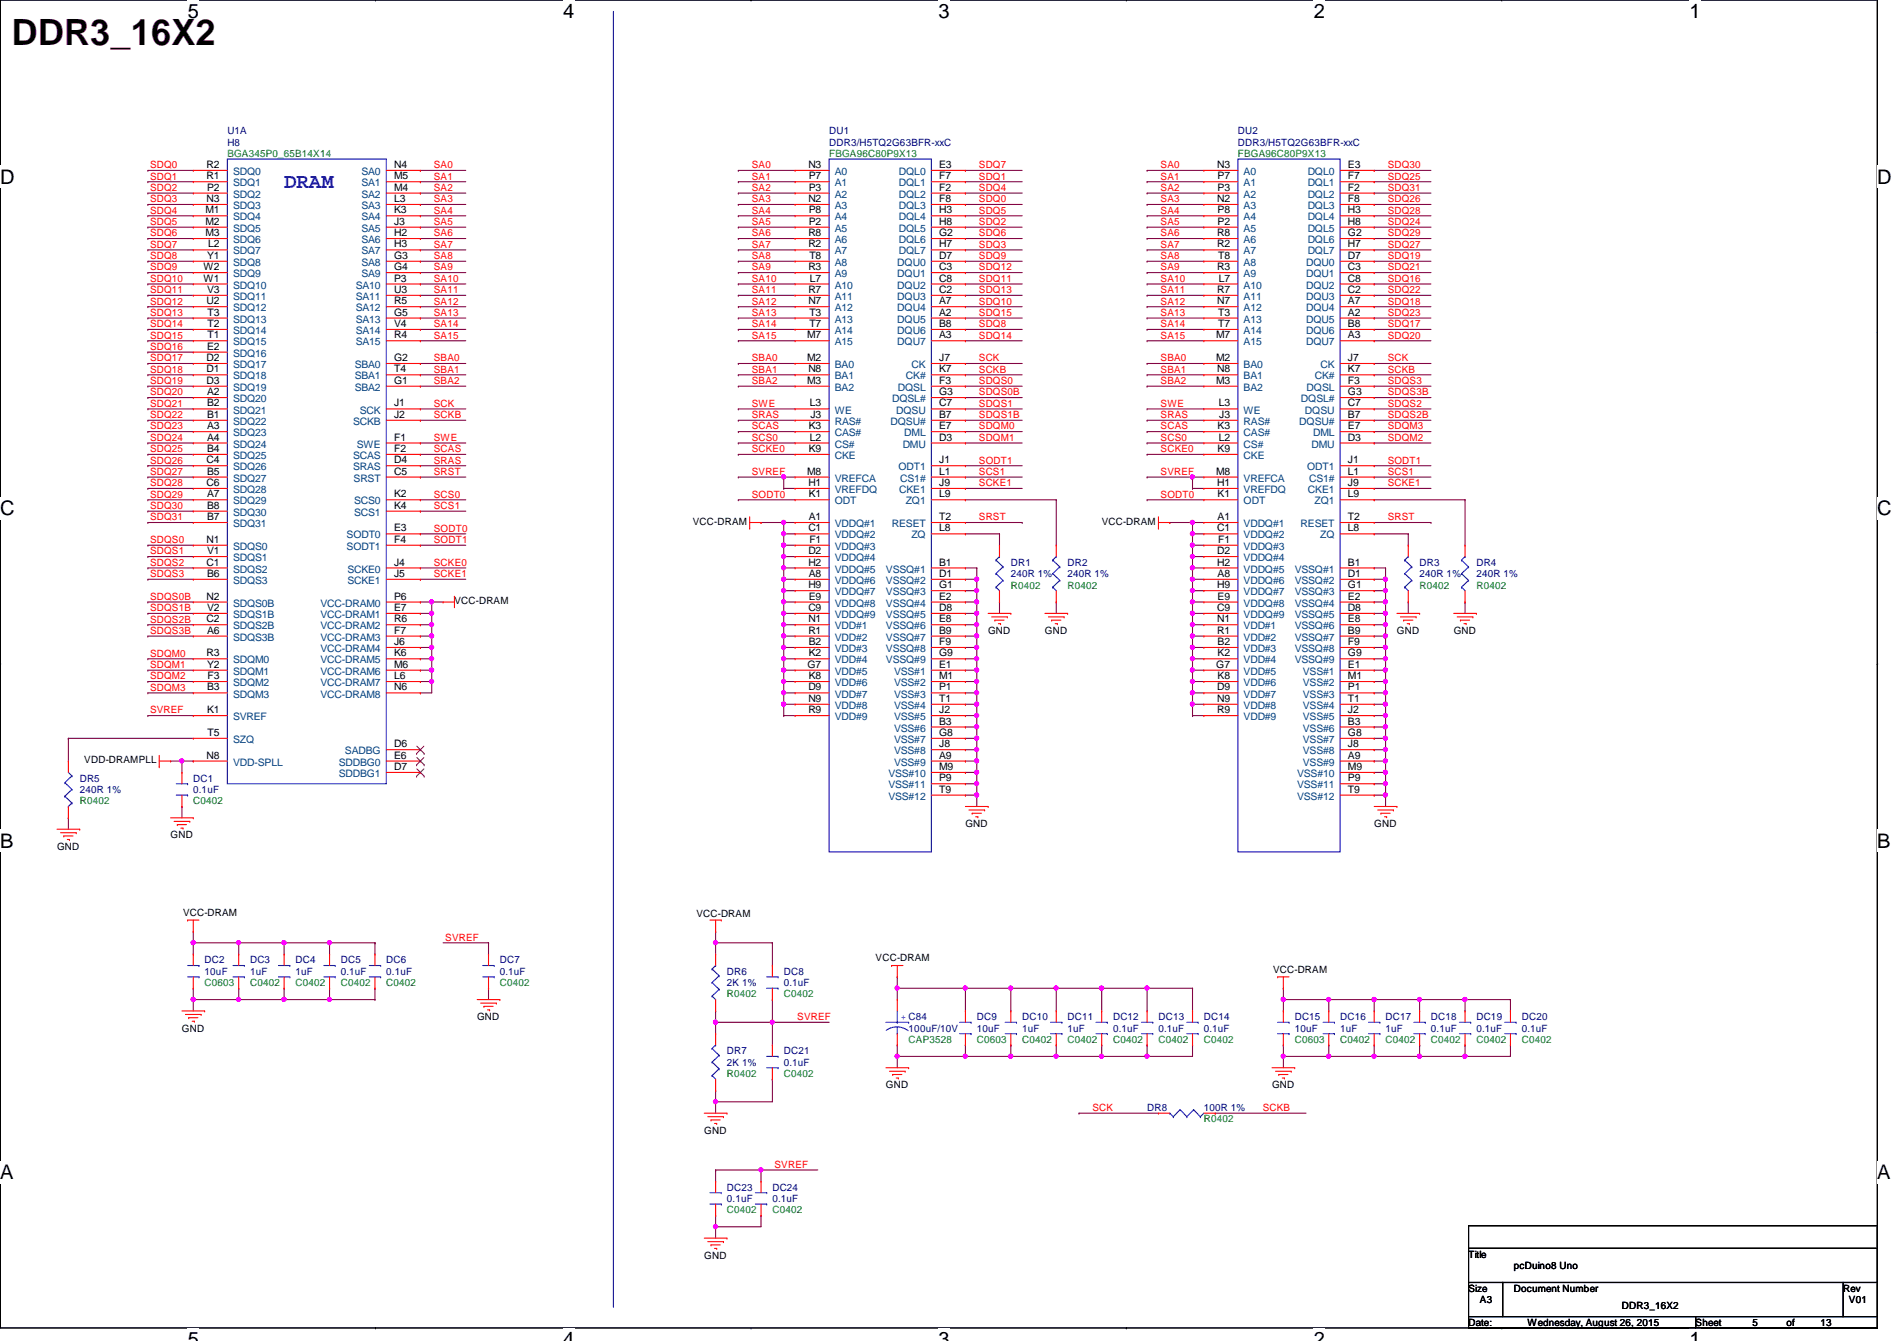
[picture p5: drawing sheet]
<svg xmlns="http://www.w3.org/2000/svg" width="297mm" height="210mm" viewBox="0 0 297 210" stroke-linecap="round" stroke-linejoin="round" font-family="sans-serif">
<defs><g id="words">
<text font-size="5.7" fill="#400000" x="1.8" y="7.1">DDR3_16X2</text>
<text font-size="3.3" fill="#00f" x="44.5" y="29.4">DRAM</text>
<g font-size="3.1">
<text x="29.4" y="2.8">5</text>
<text x="88.2" y="2.8">4</text>
<text x="147" y="2.8">3</text>
<text x="205.7" y="2.8">2</text>
<text x="264.5" y="2.8">1</text>
<text x="0" y="28.7">D</text>
<text x="294" y="28.7">D</text>
<text x="0" y="80.7">C</text>
<text x="294" y="80.7">C</text>
<text x="0" y="132.7">B</text>
<text x="294" y="132.7">B</text>
<text x="0" y="184.6">A</text>
<text x="294" y="184.6">A</text>
<text x="29.4" y="210.7">5</text>
<text x="88.2" y="210.7">4</text>
<text x="147" y="210.7">3</text>
<text x="205.7" y="210.7">2</text>
<text x="264.5" y="210.7">1</text>
</g>
<g font-size="1.6" fill="#000080">
<text x="35.6" y="21">U1A</text>
<text x="35.6" y="22.8">H8</text>
<text x="129.8" y="21">DU1</text>
<text x="129.8" y="22.8">DDR3/H5TQ2G63BFR-xxC</text>
<text x="193.8" y="21">DU2</text>
<text x="193.8" y="22.8">DDR3/H5TQ2G63BFR-xxC</text>
<text x="158.3" y="88.6">DR1</text>
<text x="167.2" y="88.6">DR2</text>
<text x="222.3" y="88.6">DR3</text>
<text x="231.2" y="88.6">DR4</text>
<text x="158.3" y="90.3">240R 1%</text>
<text x="167.2" y="90.3">240R 1%</text>
<text x="222.3" y="90.3">240R 1%</text>
<text x="231.2" y="90.3">240R 1%</text>
<text x="12.5" y="122.3">DR5</text>
<text x="12.5" y="124.1">240R 1%</text>
<text x="30.3" y="122.3">DC1</text>
<text x="30.3" y="124.1">0.1uF</text>
<text x="32" y="150.8">DC2</text>
<text x="32" y="152.6">10uF</text>
<text x="39.2" y="150.8">DC3</text>
<text x="39.2" y="152.6">1uF</text>
<text x="46.3" y="150.8">DC4</text>
<text x="46.3" y="152.6">1uF</text>
<text x="53.4" y="150.8">DC5</text>
<text x="53.4" y="152.6">0.1uF</text>
<text x="60.5" y="150.8">DC6</text>
<text x="60.5" y="152.6">0.1uF</text>
<text x="78.3" y="150.8">DC7</text>
<text x="78.3" y="152.6">0.1uF</text>
<text x="113.8" y="152.6">DR6</text>
<text x="113.8" y="154.3">2K 1%</text>
<text x="122.7" y="152.6">DC8</text>
<text x="122.7" y="154.3">0.1uF</text>
<text x="142.3" y="161.5">100uF/10V</text>
<text x="152.9" y="159.7">DC9</text>
<text x="152.9" y="161.5">10uF</text>
<text x="160.1" y="159.7">DC10</text>
<text x="160.1" y="161.5">1uF</text>
<text x="167.2" y="159.7">DC11</text>
<text x="167.2" y="161.5">1uF</text>
<text x="174.3" y="159.7">DC12</text>
<text x="174.3" y="161.5">0.1uF</text>
<text x="181.4" y="159.7">DC13</text>
<text x="181.4" y="161.5">0.1uF</text>
<text x="188.5" y="159.7">DC14</text>
<text x="188.5" y="161.5">0.1uF</text>
<text x="202.7" y="159.7">DC15</text>
<text x="202.7" y="161.5">10uF</text>
<text x="209.8" y="159.7">DC16</text>
<text x="209.8" y="161.5">1uF</text>
<text x="217" y="159.7">DC17</text>
<text x="217" y="161.5">1uF</text>
<text x="224.1" y="159.7">DC18</text>
<text x="224.1" y="161.5">0.1uF</text>
<text x="231.2" y="159.7">DC19</text>
<text x="231.2" y="161.5">0.1uF</text>
<text x="238.3" y="159.7">DC20</text>
<text x="238.3" y="161.5">0.1uF</text>
<text x="113.8" y="165">DR7</text>
<text x="113.8" y="166.8">2K 1%</text>
<text x="122.7" y="165">DC21</text>
<text x="122.7" y="166.8">0.1uF</text>
<text x="179.6" y="173.9">DR8</text>
<text x="188.5" y="173.9">100R 1%</text>
<text x="113.8" y="186.4">DC23</text>
<text x="113.8" y="188.1">0.1uF</text>
<text x="120.9" y="186.4">DC24</text>
<text x="120.9" y="188.1">0.1uF</text>
</g>
<g font-size="1.6" fill="#f00">
<text x="23.5" y="28.1">SDQ1</text>
<text x="23.5" y="26.3">SDQ0</text>
<text x="23.5" y="29.9">SDQ2</text>
<text x="67.9" y="26.3">SA0</text>
<text x="67.9" y="29.9">SA2</text>
<text x="67.9" y="28.1">SA1</text>
<text x="117.7" y="26.3">SA0</text>
<text x="117.7" y="29.9">SA2</text>
<text x="117.7" y="28.1">SA1</text>
<text x="153.3" y="26.3">SDQ7</text>
<text x="153.3" y="28.1">SDQ1</text>
<text x="153.3" y="29.9">SDQ4</text>
<text x="181.7" y="29.9">SA2</text>
<text x="181.7" y="28.1">SA1</text>
<text x="181.7" y="26.3">SA0</text>
<text x="217.3" y="26.3">SDQ30</text>
<text x="217.3" y="28.1">SDQ25</text>
<text x="217.3" y="29.9">SDQ31</text>
<text x="23.5" y="33.4">SDQ4</text>
<text x="23.5" y="31.7">SDQ3</text>
<text x="23.5" y="35.2">SDQ5</text>
<text x="67.9" y="33.4">SA4</text>
<text x="67.9" y="31.7">SA3</text>
<text x="67.9" y="35.2">SA5</text>
<text x="117.7" y="31.7">SA3</text>
<text x="117.7" y="35.2">SA5</text>
<text x="117.7" y="33.4">SA4</text>
<text x="153.3" y="31.7">SDQ0</text>
<text x="153.3" y="33.4">SDQ5</text>
<text x="153.3" y="35.2">SDQ2</text>
<text x="181.7" y="33.4">SA4</text>
<text x="181.7" y="31.7">SA3</text>
<text x="181.7" y="35.2">SA5</text>
<text x="217.3" y="31.7">SDQ26</text>
<text x="217.3" y="33.4">SDQ28</text>
<text x="217.3" y="35.2">SDQ24</text>
<text x="23.5" y="38.8">SDQ7</text>
<text x="23.5" y="37">SDQ6</text>
<text x="23.5" y="40.6">SDQ8</text>
<text x="67.9" y="38.8">SA7</text>
<text x="67.9" y="37">SA6</text>
<text x="67.9" y="40.6">SA8</text>
<text x="117.7" y="37">SA6</text>
<text x="117.7" y="40.6">SA8</text>
<text x="117.7" y="38.8">SA7</text>
<text x="153.3" y="37">SDQ6</text>
<text x="153.3" y="38.8">SDQ3</text>
<text x="153.3" y="40.6">SDQ9</text>
<text x="181.7" y="40.6">SA8</text>
<text x="181.7" y="38.8">SA7</text>
<text x="181.7" y="37">SA6</text>
<text x="217.3" y="37">SDQ29</text>
<text x="217.3" y="38.8">SDQ27</text>
<text x="217.3" y="40.6">SDQ19</text>
<text x="23.5" y="44.1">SDQ10</text>
<text x="23.5" y="42.3">SDQ9</text>
<text x="23.5" y="47.7">SDQ12</text>
<text x="23.5" y="45.9">SDQ11</text>
<text x="67.9" y="44.1">SA10</text>
<text x="67.9" y="42.3">SA9</text>
<text x="67.9" y="47.7">SA12</text>
<text x="67.9" y="45.9">SA11</text>
<text x="117.7" y="45.9">SA11</text>
<text x="117.7" y="44.1">SA10</text>
<text x="117.7" y="42.3">SA9</text>
<text x="117.7" y="47.7">SA12</text>
<text x="153.3" y="42.3">SDQ12</text>
<text x="153.3" y="44.1">SDQ11</text>
<text x="153.3" y="45.9">SDQ13</text>
<text x="153.3" y="47.7">SDQ10</text>
<text x="181.7" y="42.3">SA9</text>
<text x="181.7" y="47.7">SA12</text>
<text x="181.7" y="45.9">SA11</text>
<text x="181.7" y="44.1">SA10</text>
<text x="217.3" y="42.3">SDQ21</text>
<text x="217.3" y="44.1">SDQ16</text>
<text x="217.3" y="45.9">SDQ22</text>
<text x="217.3" y="47.7">SDQ18</text>
<text x="23.5" y="51.2">SDQ14</text>
<text x="23.5" y="49.4">SDQ13</text>
<text x="23.5" y="53">SDQ15</text>
<text x="67.9" y="49.4">SA13</text>
<text x="67.9" y="53">SA15</text>
<text x="67.9" y="51.2">SA14</text>
<text x="117.7" y="51.2">SA14</text>
<text x="117.7" y="49.4">SA13</text>
<text x="117.7" y="53">SA15</text>
<text x="153.3" y="49.4">SDQ15</text>
<text x="153.3" y="51.2">SDQ8</text>
<text x="153.3" y="53">SDQ14</text>
<text x="181.7" y="53">SA15</text>
<text x="181.7" y="51.2">SA14</text>
<text x="181.7" y="49.4">SA13</text>
<text x="217.3" y="49.4">SDQ23</text>
<text x="217.3" y="51.2">SDQ17</text>
<text x="217.3" y="53">SDQ20</text>
<text x="23.5" y="56.6">SDQ17</text>
<text x="23.5" y="54.8">SDQ16</text>
<text x="23.5" y="58.3">SDQ18</text>
<text x="67.9" y="56.6">SBA0</text>
<text x="67.9" y="58.3">SBA1</text>
<text x="117.7" y="56.6">SBA0</text>
<text x="117.7" y="58.3">SBA1</text>
<text x="153.3" y="56.6">SCK</text>
<text x="153.3" y="58.3">SCKB</text>
<text x="181.7" y="58.3">SBA1</text>
<text x="181.7" y="56.6">SBA0</text>
<text x="217.3" y="58.3">SCKB</text>
<text x="217.3" y="56.6">SCK</text>
<text x="23.5" y="61.9">SDQ20</text>
<text x="23.5" y="60.1">SDQ19</text>
<text x="23.5" y="65.4">SDQ22</text>
<text x="23.5" y="63.7">SDQ21</text>
<text x="67.9" y="60.1">SBA2</text>
<text x="67.9" y="65.4">SCKB</text>
<text x="67.9" y="63.7">SCK</text>
<text x="117.7" y="60.1">SBA2</text>
<text x="117.7" y="65.4">SRAS</text>
<text x="117.7" y="63.7">SWE</text>
<text x="153.3" y="61.9">SDQS0B</text>
<text x="153.3" y="63.7">SDQS1</text>
<text x="153.3" y="60.1">SDQS0</text>
<text x="153.3" y="65.4">SDQS1B</text>
<text x="181.7" y="65.4">SRAS</text>
<text x="181.7" y="63.7">SWE</text>
<text x="181.7" y="60.1">SBA2</text>
<text x="217.3" y="63.7">SDQS2</text>
<text x="217.3" y="65.4">SDQS2B</text>
<text x="217.3" y="60.1">SDQS3</text>
<text x="217.3" y="61.9">SDQS3B</text>
<text x="23.5" y="67.2">SDQ23</text>
<text x="23.5" y="70.8">SDQ25</text>
<text x="23.5" y="69">SDQ24</text>
<text x="67.9" y="69">SWE</text>
<text x="67.9" y="70.8">SCAS</text>
<text x="117.7" y="67.2">SCAS</text>
<text x="117.7" y="69">SCS0</text>
<text x="117.7" y="70.8">SCKE0</text>
<text x="153.3" y="67.2">SDQM0</text>
<text x="153.3" y="69">SDQM1</text>
<text x="181.7" y="70.8">SCKE0</text>
<text x="181.7" y="69">SCS0</text>
<text x="181.7" y="67.2">SCAS</text>
<text x="217.3" y="69">SDQM2</text>
<text x="217.3" y="67.2">SDQM3</text>
<text x="23.5" y="72.6">SDQ26</text>
<text x="23.5" y="77.9">SDQ29</text>
<text x="23.5" y="76.1">SDQ28</text>
<text x="23.5" y="74.3">SDQ27</text>
<text x="67.9" y="74.3">SRST</text>
<text x="67.9" y="72.6">SRAS</text>
<text x="67.9" y="77.9">SCS0</text>
<text x="117.7" y="77.9">SODT0</text>
<text x="117.7" y="74.3">SVREF</text>
<text x="153.3" y="72.6">SODT1</text>
<text x="153.3" y="76.1">SCKE1</text>
<text x="153.3" y="74.3">SCS1</text>
<text x="181.7" y="77.9">SODT0</text>
<text x="181.7" y="74.3">SVREF</text>
<text x="217.3" y="72.6">SODT1</text>
<text x="217.3" y="76.1">SCKE1</text>
<text x="217.3" y="74.3">SCS1</text>
<text x="23.5" y="79.7">SDQ30</text>
<text x="23.5" y="81.4">SDQ31</text>
<text x="67.9" y="79.7">SCS1</text>
<text x="67.9" y="83.2">SODT0</text>
<text x="153.3" y="81.4">SRST</text>
<text x="217.3" y="81.4">SRST</text>
<text x="23.5" y="85">SDQS0</text>
<text x="23.5" y="88.6">SDQS2</text>
<text x="23.5" y="86.8">SDQS1</text>
<text x="67.9" y="88.6">SCKE0</text>
<text x="67.9" y="85">SODT1</text>
<text x="23.5" y="90.3">SDQS3</text>
<text x="23.5" y="95.7">SDQS1B</text>
<text x="23.5" y="93.9">SDQS0B</text>
<text x="67.9" y="90.3">SCKE1</text>
<text x="23.5" y="99.2">SDQS3B</text>
<text x="23.5" y="97.5">SDQS2B</text>
<text x="23.5" y="102.8">SDQM0</text>
<text x="23.5" y="106.3">SDQM2</text>
<text x="23.5" y="104.6">SDQM1</text>
<text x="23.5" y="108.1">SDQM3</text>
<text x="23.5" y="111.7">SVREF</text>
<text x="69.7" y="147.2">SVREF</text>
<text x="124.8" y="159.7">SVREF</text>
<text x="171.1" y="173.9">SCK</text>
<text x="197.7" y="173.9">SCKB</text>
<text x="121.3" y="182.8">SVREF</text>
</g>
<g font-size="1.6">
<text x="32.3" y="26.3">R2</text>
<text x="32.3" y="28.1">R1</text>
<text x="32.4" y="29.8">P2</text>
<text x="61.7" y="26.3">N4</text>
<text x="61.7" y="28.1">M5</text>
<text x="61.7" y="29.8">M4</text>
<text x="126.6" y="26.3">N3</text>
<text x="126.7" y="28.1">P7</text>
<text x="126.7" y="29.8">P3</text>
<text x="147.1" y="26.3">E3</text>
<text x="147.1" y="28.1">F7</text>
<text x="147.1" y="29.8">F2</text>
<text x="190.6" y="26.3">N3</text>
<text x="190.7" y="28.1">P7</text>
<text x="190.7" y="29.8">P3</text>
<text x="211.1" y="26.3">E3</text>
<text x="211.1" y="28.1">F7</text>
<text x="211.1" y="29.8">F2</text>
<text x="32.2" y="33.4">M1</text>
<text x="32.2" y="35.2">M2</text>
<text x="32.3" y="31.6">N3</text>
<text x="61.7" y="31.6">L3</text>
<text x="61.7" y="33.4">K3</text>
<text x="61.7" y="35.2">J3</text>
<text x="126.6" y="31.6">N2</text>
<text x="126.7" y="33.4">P8</text>
<text x="126.7" y="35.2">P2</text>
<text x="147.1" y="31.6">F8</text>
<text x="147.1" y="33.4">H3</text>
<text x="147.1" y="35.2">H8</text>
<text x="190.6" y="31.6">N2</text>
<text x="190.7" y="33.4">P8</text>
<text x="190.7" y="35.2">P2</text>
<text x="211.1" y="31.6">F8</text>
<text x="211.1" y="33.4">H3</text>
<text x="211.1" y="35.2">H8</text>
<text x="32.2" y="37">M3</text>
<text x="32.4" y="40.5">Y1</text>
<text x="32.6" y="38.7">L2</text>
<text x="61.7" y="37">H2</text>
<text x="61.7" y="38.7">H3</text>
<text x="61.7" y="40.5">G3</text>
<text x="126.6" y="37">R8</text>
<text x="126.6" y="38.7">R2</text>
<text x="126.7" y="40.5">T8</text>
<text x="147.1" y="37">G2</text>
<text x="147.1" y="38.7">H7</text>
<text x="147.1" y="40.5">D7</text>
<text x="190.6" y="37">R8</text>
<text x="190.6" y="38.7">R2</text>
<text x="190.8" y="40.5">T8</text>
<text x="211.1" y="37">G2</text>
<text x="211.1" y="38.7">H7</text>
<text x="211.1" y="40.5">D7</text>
<text x="31.9" y="42.3">W2</text>
<text x="31.9" y="44.1">W1</text>
<text x="32.3" y="47.6">U2</text>
<text x="32.4" y="45.8">V3</text>
<text x="61.7" y="42.3">G4</text>
<text x="61.7" y="44.1">P3</text>
<text x="61.7" y="45.8">U3</text>
<text x="61.7" y="47.6">R5</text>
<text x="126.6" y="42.3">R3</text>
<text x="126.6" y="45.8">R7</text>
<text x="126.6" y="47.6">N7</text>
<text x="126.8" y="44.1">L7</text>
<text x="147.1" y="42.3">C3</text>
<text x="147.1" y="44.1">C8</text>
<text x="147.1" y="45.8">C2</text>
<text x="147.1" y="47.6">A7</text>
<text x="190.6" y="42.3">R3</text>
<text x="190.6" y="45.8">R7</text>
<text x="190.6" y="47.6">N7</text>
<text x="190.8" y="44.1">L7</text>
<text x="211.1" y="42.3">C3</text>
<text x="211.1" y="44.1">C8</text>
<text x="211.1" y="45.8">C2</text>
<text x="211.1" y="47.6">A7</text>
<text x="32.5" y="49.4">T3</text>
<text x="32.5" y="51.2">T2</text>
<text x="32.5" y="53">T1</text>
<text x="61.7" y="49.4">G5</text>
<text x="61.7" y="51.2">V4</text>
<text x="61.7" y="53">R4</text>
<text x="126.4" y="53">M7</text>
<text x="126.7" y="49.4">T3</text>
<text x="126.7" y="51.2">T7</text>
<text x="147.1" y="49.4">A2</text>
<text x="147.1" y="51.2">B8</text>
<text x="147.1" y="53">A3</text>
<text x="190.4" y="53">M7</text>
<text x="190.8" y="49.4">T3</text>
<text x="190.8" y="51.2">T7</text>
<text x="211.1" y="49.4">A2</text>
<text x="211.1" y="51.2">B8</text>
<text x="211.1" y="53">A3</text>
<text x="32.3" y="56.5">D2</text>
<text x="32.3" y="58.3">D1</text>
<text x="32.4" y="54.7">E2</text>
<text x="61.7" y="56.5">G2</text>
<text x="61.7" y="58.3">T4</text>
<text x="126.4" y="56.5">M2</text>
<text x="126.6" y="58.3">N8</text>
<text x="147.1" y="56.5">J7</text>
<text x="147.1" y="58.3">K7</text>
<text x="190.4" y="56.5">M2</text>
<text x="190.6" y="58.3">N8</text>
<text x="211.1" y="56.5">J7</text>
<text x="211.1" y="58.3">K7</text>
<text x="32.3" y="60.1">D3</text>
<text x="32.4" y="61.8">A2</text>
<text x="32.4" y="63.6">B2</text>
<text x="32.4" y="65.4">B1</text>
<text x="61.7" y="60.1">G1</text>
<text x="61.7" y="63.6">J1</text>
<text x="61.7" y="65.4">J2</text>
<text x="126.4" y="60.1">M3</text>
<text x="126.8" y="63.6">L3</text>
<text x="126.9" y="65.4">J3</text>
<text x="147.1" y="60.1">F3</text>
<text x="147.1" y="61.8">G3</text>
<text x="147.1" y="63.6">C7</text>
<text x="147.1" y="65.4">B7</text>
<text x="190.4" y="60.1">M3</text>
<text x="190.8" y="63.6">L3</text>
<text x="190.9" y="65.4">J3</text>
<text x="211.1" y="60.1">F3</text>
<text x="211.1" y="61.8">G3</text>
<text x="211.1" y="63.6">C7</text>
<text x="211.1" y="65.4">B7</text>
<text x="32.4" y="67.2">A3</text>
<text x="32.4" y="69">A4</text>
<text x="32.4" y="70.7">B4</text>
<text x="61.7" y="69">F1</text>
<text x="61.7" y="70.7">F2</text>
<text x="126.7" y="67.2">K3</text>
<text x="126.7" y="70.7">K9</text>
<text x="126.8" y="69">L2</text>
<text x="147.1" y="67.2">E7</text>
<text x="147.1" y="69">D3</text>
<text x="190.7" y="67.2">K3</text>
<text x="190.7" y="70.7">K9</text>
<text x="190.8" y="69">L2</text>
<text x="211.1" y="67.2">E7</text>
<text x="211.1" y="69">D3</text>
<text x="32.3" y="72.5">C4</text>
<text x="32.3" y="76.1">C6</text>
<text x="32.4" y="74.3">B5</text>
<text x="32.4" y="77.9">A7</text>
<text x="61.7" y="72.5">D4</text>
<text x="61.7" y="74.3">C5</text>
<text x="61.7" y="77.9">K2</text>
<text x="126.4" y="74.3">M8</text>
<text x="126.6" y="76.1">H1</text>
<text x="126.7" y="77.9">K1</text>
<text x="147.1" y="72.5">J1</text>
<text x="147.1" y="74.3">L1</text>
<text x="147.1" y="76.1">J9</text>
<text x="147.1" y="77.9">L9</text>
<text x="190.4" y="74.3">M8</text>
<text x="190.6" y="76.1">H1</text>
<text x="190.7" y="77.9">K1</text>
<text x="211.1" y="72.5">J1</text>
<text x="211.1" y="74.3">L1</text>
<text x="211.1" y="76.1">J9</text>
<text x="211.1" y="77.9">L9</text>
<text x="32.4" y="79.6">B8</text>
<text x="32.4" y="81.4">B7</text>
<text x="61.7" y="79.6">K4</text>
<text x="61.7" y="83.2">E3</text>
<text x="108.5" y="82.2">VCC-DRAM</text>
<text x="126.6" y="83.2">C1</text>
<text x="126.7" y="81.4">A1</text>
<text x="147.1" y="83.2">L8</text>
<text x="147.1" y="81.4">T2</text>
<text x="172.5" y="82.2">VCC-DRAM</text>
<text x="190.6" y="83.2">C1</text>
<text x="190.7" y="81.4">A1</text>
<text x="211.1" y="83.2">L8</text>
<text x="211.1" y="81.4">T2</text>
<text x="32.3" y="85">N1</text>
<text x="32.3" y="88.5">C1</text>
<text x="32.4" y="86.7">V1</text>
<text x="61.7" y="85">F4</text>
<text x="61.7" y="88.5">J4</text>
<text x="126.6" y="86.7">D2</text>
<text x="126.6" y="88.5">H2</text>
<text x="126.7" y="85">F1</text>
<text x="147.1" y="88.5">B1</text>
<text x="190.6" y="86.7">D2</text>
<text x="190.6" y="88.5">H2</text>
<text x="190.8" y="85">F1</text>
<text x="211.1" y="88.5">B1</text>
<text x="32.3" y="93.9">N2</text>
<text x="32.4" y="90.3">B6</text>
<text x="32.4" y="95.6">V2</text>
<text x="61.7" y="90.3">J5</text>
<text x="61.7" y="93.9">P6</text>
<text x="61.7" y="95.6">E7</text>
<text x="71.2" y="94.6">VCC-DRAM</text>
<text x="126.6" y="92.1">H9</text>
<text x="126.6" y="95.6">C9</text>
<text x="126.7" y="90.3">A8</text>
<text x="126.7" y="93.9">E9</text>
<text x="147.1" y="90.3">D1</text>
<text x="147.1" y="92.1">G1</text>
<text x="147.1" y="93.9">E2</text>
<text x="147.1" y="95.6">D8</text>
<text x="190.6" y="92.1">H9</text>
<text x="190.6" y="95.6">C9</text>
<text x="190.7" y="90.3">A8</text>
<text x="190.7" y="93.9">E9</text>
<text x="211.1" y="90.3">D1</text>
<text x="211.1" y="92.1">G1</text>
<text x="211.1" y="93.9">E2</text>
<text x="211.1" y="95.6">D8</text>
<text x="32.3" y="97.4">C2</text>
<text x="32.4" y="99.2">A6</text>
<text x="61.7" y="97.4">R6</text>
<text x="61.7" y="99.2">F7</text>
<text x="61.7" y="101">J6</text>
<text x="126.6" y="99.2">R1</text>
<text x="126.6" y="97.4">N1</text>
<text x="126.7" y="101">B2</text>
<text x="147.1" y="97.4">E8</text>
<text x="147.1" y="99.2">B9</text>
<text x="147.1" y="101">F9</text>
<text x="154.7" y="99.2">GND</text>
<text x="163.6" y="99.2">GND</text>
<text x="190.6" y="99.2">R1</text>
<text x="190.6" y="97.4">N1</text>
<text x="190.7" y="101">B2</text>
<text x="211.1" y="97.4">E8</text>
<text x="211.1" y="99.2">B9</text>
<text x="211.1" y="101">F9</text>
<text x="218.7" y="99.2">GND</text>
<text x="227.6" y="99.2">GND</text>
<text x="32.3" y="102.7">R3</text>
<text x="32.4" y="104.5">Y2</text>
<text x="32.5" y="106.3">F3</text>
<text x="61.7" y="102.7">K6</text>
<text x="61.7" y="104.5">M6</text>
<text x="61.7" y="106.3">L6</text>
<text x="126.4" y="104.5">G7</text>
<text x="126.7" y="102.7">K2</text>
<text x="126.7" y="106.3">K8</text>
<text x="147.1" y="102.7">G9</text>
<text x="147.1" y="104.5">E1</text>
<text x="147.1" y="106.3">M1</text>
<text x="190.5" y="104.5">G7</text>
<text x="190.7" y="102.7">K2</text>
<text x="190.7" y="106.3">K8</text>
<text x="211.1" y="102.7">G9</text>
<text x="211.1" y="104.5">E1</text>
<text x="211.1" y="106.3">M1</text>
<text x="32.4" y="108.1">B3</text>
<text x="32.4" y="111.6">K1</text>
<text x="61.7" y="108.1">N6</text>
<text x="126.6" y="108.1">D9</text>
<text x="126.6" y="109.9">N9</text>
<text x="126.6" y="111.6">R9</text>
<text x="147.1" y="108.1">P1</text>
<text x="147.1" y="109.9">T1</text>
<text x="147.1" y="111.6">J2</text>
<text x="147.1" y="113.4">B3</text>
<text x="190.6" y="108.1">D9</text>
<text x="190.6" y="109.9">N9</text>
<text x="190.6" y="111.6">R9</text>
<text x="211.1" y="108.1">P1</text>
<text x="211.1" y="109.9">T1</text>
<text x="211.1" y="111.6">J2</text>
<text x="211.1" y="113.4">B3</text>
<text x="13.2" y="119.5">VDD-DRAMPLL</text>
<text x="32.3" y="118.7">N8</text>
<text x="32.5" y="115.2">T5</text>
<text x="61.7" y="117">D6</text>
<text x="61.7" y="118.7">E6</text>
<text x="147.1" y="115.2">G8</text>
<text x="147.1" y="117">J8</text>
<text x="147.1" y="118.7">A9</text>
<text x="211.1" y="115.2">G8</text>
<text x="211.1" y="117">J8</text>
<text x="211.1" y="118.7">A9</text>
<text x="61.7" y="120.5">D7</text>
<text x="147.1" y="120.5">M9</text>
<text x="147.1" y="122.3">P9</text>
<text x="147.1" y="124.1">T9</text>
<text x="211.1" y="120.5">M9</text>
<text x="211.1" y="122.3">P9</text>
<text x="211.1" y="124.1">T9</text>
<text x="26.7" y="131.2">GND</text>
<text x="151.2" y="129.5">GND</text>
<text x="215.2" y="129.5">GND</text>
<text x="8.9" y="133">GND</text>
<text x="28.7" y="143.3">VCC-DRAM</text>
<text x="109" y="143.5">VCC-DRAM</text>
<text x="137.1" y="150.5">VCC-DRAM</text>
<text x="199.3" y="152.2">VCC-DRAM</text>
<text x="28.5" y="161.5">GND</text>
<text x="74.7" y="159.7">GND</text>
<text x="138.7" y="170.3">GND</text>
<text x="199.2" y="170.3">GND</text>
<text x="110.3" y="177.5">GND</text>
<text x="110.3" y="197">GND</text>
<text x="230" y="196.8">Title</text>
<text x="230" y="202.2">Size</text>
<text x="231.7" y="204">A3</text>
<text x="237.1" y="202.2">Document Number</text>
<text x="237.1" y="198.6">pcDuino8 Uno</text>
<text x="288.6" y="202.2">Rev</text>
<text x="289.5" y="204">V01</text>
<text x="230" y="207.5">Date:</text>
<text x="239.2" y="207.5">Wednesday, August 26, 2015</text>
<text x="254" y="204.9">DDR3_16X2</text>
<text x="265.5" y="207.5">Sheet</text>
<text x="274.4" y="207.5">5</text>
<text x="279.7" y="207.5">of</text>
<text x="285.1" y="207.5">13</text>
</g>
<g font-size="1.6" fill="#008000">
<text x="35.6" y="24.6">BGA345P0_65B14X14</text>
<text x="129.8" y="24.6">FBGA96C80P9X13</text>
<text x="193.8" y="24.6">FBGA96C80P9X13</text>
<text x="158.3" y="92.1">R0402</text>
<text x="167.2" y="92.1">R0402</text>
<text x="222.3" y="92.1">R0402</text>
<text x="231.2" y="92.1">R0402</text>
<text x="12.5" y="125.9">R0402</text>
<text x="30.3" y="125.9">C0402</text>
<text x="32" y="154.3">C0603</text>
<text x="39.2" y="154.3">C0402</text>
<text x="46.3" y="154.3">C0402</text>
<text x="53.4" y="154.3">C0402</text>
<text x="60.5" y="154.3">C0402</text>
<text x="78.3" y="154.3">C0402</text>
<text x="113.8" y="156.1">R0402</text>
<text x="122.7" y="156.1">C0402</text>
<text x="142.3" y="163.2">CAP3528</text>
<text x="152.9" y="163.2">C0603</text>
<text x="160.1" y="163.2">C0402</text>
<text x="167.2" y="163.2">C0402</text>
<text x="174.3" y="163.2">C0402</text>
<text x="181.4" y="163.2">C0402</text>
<text x="188.5" y="163.2">C0402</text>
<text x="202.7" y="163.2">C0603</text>
<text x="209.8" y="163.2">C0402</text>
<text x="217" y="163.2">C0402</text>
<text x="224.1" y="163.2">C0402</text>
<text x="231.2" y="163.2">C0402</text>
<text x="238.3" y="163.2">C0402</text>
<text x="113.8" y="168.6">R0402</text>
<text x="122.7" y="168.6">C0402</text>
<text x="188.5" y="175.7">R0402</text>
<text x="113.8" y="189.9">C0402</text>
<text x="120.9" y="189.9">C0402</text>
</g>
<g font-size="1.6" fill="#004080">
<text x="36.5" y="27.4">SDQ0</text>
<text x="36.5" y="29.2">SDQ1</text>
<text x="56.6" y="27.4">SA0</text>
<text x="56.6" y="29.2">SA1</text>
<text x="130.7" y="27.4">A0</text>
<text x="130.7" y="29.2">A1</text>
<text x="140.8" y="27.4">DQL0</text>
<text x="140.8" y="29.2">DQL1</text>
<text x="194.7" y="27.4">A0</text>
<text x="194.7" y="29.2">A1</text>
<text x="204.8" y="27.4">DQL0</text>
<text x="204.8" y="29.2">DQL1</text>
<text x="36.5" y="30.9">SDQ2</text>
<text x="36.5" y="32.7">SDQ3</text>
<text x="36.5" y="34.5">SDQ4</text>
<text x="56.6" y="30.9">SA2</text>
<text x="56.6" y="32.7">SA3</text>
<text x="56.6" y="34.5">SA4</text>
<text x="130.7" y="30.9">A2</text>
<text x="130.7" y="32.7">A3</text>
<text x="130.7" y="34.5">A4</text>
<text x="140.8" y="30.9">DQL2</text>
<text x="140.8" y="32.7">DQL3</text>
<text x="140.8" y="34.5">DQL4</text>
<text x="194.7" y="30.9">A2</text>
<text x="194.7" y="32.7">A3</text>
<text x="194.7" y="34.5">A4</text>
<text x="204.8" y="30.9">DQL2</text>
<text x="204.8" y="32.7">DQL3</text>
<text x="204.8" y="34.5">DQL4</text>
<text x="36.5" y="36.3">SDQ5</text>
<text x="36.5" y="38.1">SDQ6</text>
<text x="36.5" y="39.8">SDQ7</text>
<text x="36.5" y="41.6">SDQ8</text>
<text x="56.6" y="36.3">SA5</text>
<text x="56.6" y="38.1">SA6</text>
<text x="56.6" y="39.8">SA7</text>
<text x="56.6" y="41.6">SA8</text>
<text x="130.7" y="36.3">A5</text>
<text x="130.7" y="38.1">A6</text>
<text x="130.7" y="39.8">A7</text>
<text x="130.7" y="41.6">A8</text>
<text x="140.5" y="41.6">DQU0</text>
<text x="140.8" y="36.3">DQL5</text>
<text x="140.8" y="38.1">DQL6</text>
<text x="140.8" y="39.8">DQL7</text>
<text x="194.7" y="36.3">A5</text>
<text x="194.7" y="38.1">A6</text>
<text x="194.7" y="39.8">A7</text>
<text x="194.7" y="41.6">A8</text>
<text x="204.5" y="41.6">DQU0</text>
<text x="204.8" y="36.3">DQL5</text>
<text x="204.8" y="38.1">DQL6</text>
<text x="204.8" y="39.8">DQL7</text>
<text x="36.5" y="43.4">SDQ9</text>
<text x="36.5" y="45.2">SDQ10</text>
<text x="36.5" y="46.9">SDQ11</text>
<text x="55.7" y="45.2">SA10</text>
<text x="55.7" y="46.9">SA11</text>
<text x="56.6" y="43.4">SA9</text>
<text x="130.7" y="43.4">A9</text>
<text x="130.7" y="45.2">A10</text>
<text x="130.7" y="46.9">A11</text>
<text x="140.5" y="43.4">DQU1</text>
<text x="140.5" y="45.2">DQU2</text>
<text x="140.5" y="46.9">DQU3</text>
<text x="194.7" y="43.4">A9</text>
<text x="194.7" y="45.2">A10</text>
<text x="194.7" y="46.9">A11</text>
<text x="204.5" y="43.4">DQU1</text>
<text x="204.5" y="45.2">DQU2</text>
<text x="204.5" y="46.9">DQU3</text>
<text x="36.5" y="48.7">SDQ12</text>
<text x="36.5" y="50.5">SDQ13</text>
<text x="36.5" y="52.3">SDQ14</text>
<text x="55.7" y="48.7">SA12</text>
<text x="55.7" y="50.5">SA13</text>
<text x="55.7" y="52.3">SA14</text>
<text x="130.7" y="48.7">A12</text>
<text x="130.7" y="50.5">A13</text>
<text x="130.7" y="52.3">A14</text>
<text x="140.5" y="48.7">DQU4</text>
<text x="140.5" y="50.5">DQU5</text>
<text x="140.5" y="52.3">DQU6</text>
<text x="194.7" y="48.7">A12</text>
<text x="194.7" y="50.5">A13</text>
<text x="194.7" y="52.3">A14</text>
<text x="204.5" y="48.7">DQU4</text>
<text x="204.5" y="50.5">DQU5</text>
<text x="204.5" y="52.3">DQU6</text>
<text x="36.5" y="54.1">SDQ15</text>
<text x="36.5" y="55.8">SDQ16</text>
<text x="36.5" y="57.6">SDQ17</text>
<text x="36.5" y="59.4">SDQ18</text>
<text x="55.5" y="57.6">SBA0</text>
<text x="55.5" y="59.4">SBA1</text>
<text x="55.7" y="54.1">SA15</text>
<text x="130.7" y="54.1">A15</text>
<text x="130.7" y="57.6">BA0</text>
<text x="130.7" y="59.4">BA1</text>
<text x="140.5" y="54.1">DQU7</text>
<text x="141.9" y="59.4">CK#</text>
<text x="142.7" y="57.6">CK</text>
<text x="194.7" y="54.1">A15</text>
<text x="194.7" y="57.6">BA0</text>
<text x="194.7" y="59.4">BA1</text>
<text x="204.5" y="54.1">DQU7</text>
<text x="205.9" y="59.4">CK#</text>
<text x="206.8" y="57.6">CK</text>
<text x="36.5" y="61.2">SDQ19</text>
<text x="36.5" y="62.9">SDQ20</text>
<text x="36.5" y="64.7">SDQ21</text>
<text x="55.5" y="61.2">SBA2</text>
<text x="56.3" y="64.7">SCK</text>
<text x="130.7" y="61.2">BA2</text>
<text x="130.7" y="64.7">WE</text>
<text x="139.7" y="62.9">DQSL#</text>
<text x="140.3" y="64.7">DQSU</text>
<text x="140.6" y="61.2">DQSL</text>
<text x="194.7" y="61.2">BA2</text>
<text x="194.7" y="64.7">WE</text>
<text x="203.7" y="62.9">DQSL#</text>
<text x="204.3" y="64.7">DQSU</text>
<text x="204.6" y="61.2">DQSL</text>
<text x="36.5" y="66.5">SDQ22</text>
<text x="36.5" y="68.3">SDQ23</text>
<text x="36.5" y="70.1">SDQ24</text>
<text x="36.5" y="71.8">SDQ25</text>
<text x="55.3" y="66.5">SCKB</text>
<text x="55.3" y="71.8">SCAS</text>
<text x="55.9" y="70.1">SWE</text>
<text x="130.7" y="66.5">RAS#</text>
<text x="130.7" y="68.3">CAS#</text>
<text x="130.7" y="70.1">CS#</text>
<text x="130.7" y="71.8">CKE</text>
<text x="139.4" y="66.5">DQSU#</text>
<text x="141.3" y="70.1">DMU</text>
<text x="141.6" y="68.3">DML</text>
<text x="194.7" y="66.5">RAS#</text>
<text x="194.7" y="68.3">CAS#</text>
<text x="194.7" y="70.1">CS#</text>
<text x="194.7" y="71.8">CKE</text>
<text x="203.5" y="66.5">DQSU#</text>
<text x="205.4" y="70.1">DMU</text>
<text x="205.6" y="68.3">DML</text>
<text x="36.5" y="73.6">SDQ26</text>
<text x="36.5" y="75.4">SDQ27</text>
<text x="36.5" y="77.2">SDQ28</text>
<text x="55.3" y="73.6">SRAS</text>
<text x="55.4" y="75.4">SRST</text>
<text x="130.7" y="75.4">VREFCA</text>
<text x="130.7" y="77.2">VREFDQ</text>
<text x="140.7" y="73.6">ODT1</text>
<text x="140.8" y="77.2">CKE1</text>
<text x="141" y="75.4">CS1#</text>
<text x="194.7" y="75.4">VREFCA</text>
<text x="194.7" y="77.2">VREFDQ</text>
<text x="204.7" y="73.6">ODT1</text>
<text x="204.8" y="77.2">CKE1</text>
<text x="205" y="75.4">CS1#</text>
<text x="36.5" y="79">SDQ29</text>
<text x="36.5" y="80.7">SDQ30</text>
<text x="36.5" y="82.5">SDQ31</text>
<text x="55.5" y="79">SCS0</text>
<text x="55.5" y="80.7">SCS1</text>
<text x="130.7" y="79">ODT</text>
<text x="130.7" y="82.5">VDDQ#1</text>
<text x="139.7" y="82.5">RESET</text>
<text x="141.8" y="79">ZQ1</text>
<text x="194.7" y="79">ODT</text>
<text x="194.7" y="82.5">VDDQ#1</text>
<text x="203.7" y="82.5">RESET</text>
<text x="205.8" y="79">ZQ1</text>
<text x="36.5" y="86.1">SDQS0</text>
<text x="36.5" y="87.8">SDQS1</text>
<text x="36.5" y="89.6">SDQS2</text>
<text x="54.3" y="84.3">SODT0</text>
<text x="54.3" y="86.1">SODT1</text>
<text x="54.4" y="89.6">SCKE0</text>
<text x="130.7" y="84.3">VDDQ#2</text>
<text x="130.7" y="86.1">VDDQ#3</text>
<text x="130.7" y="87.8">VDDQ#4</text>
<text x="130.7" y="89.6">VDDQ#5</text>
<text x="138.7" y="89.6">VSSQ#1</text>
<text x="142.7" y="84.3">ZQ</text>
<text x="194.7" y="84.3">VDDQ#2</text>
<text x="194.7" y="86.1">VDDQ#3</text>
<text x="194.7" y="87.8">VDDQ#4</text>
<text x="194.7" y="89.6">VDDQ#5</text>
<text x="202.7" y="89.6">VSSQ#1</text>
<text x="206.7" y="84.3">ZQ</text>
<text x="36.5" y="91.4">SDQS3</text>
<text x="36.5" y="95">SDQS0B</text>
<text x="50.2" y="95">VCC-DRAM0</text>
<text x="54.4" y="91.4">SCKE1</text>
<text x="130.7" y="91.4">VDDQ#6</text>
<text x="130.7" y="93.2">VDDQ#7</text>
<text x="130.7" y="95">VDDQ#8</text>
<text x="138.7" y="91.4">VSSQ#2</text>
<text x="138.7" y="93.2">VSSQ#3</text>
<text x="138.7" y="95">VSSQ#4</text>
<text x="194.7" y="91.4">VDDQ#6</text>
<text x="194.7" y="93.2">VDDQ#7</text>
<text x="194.7" y="95">VDDQ#8</text>
<text x="202.7" y="91.4">VSSQ#2</text>
<text x="202.7" y="93.2">VSSQ#3</text>
<text x="202.7" y="95">VSSQ#4</text>
<text x="36.5" y="96.7">SDQS1B</text>
<text x="36.5" y="98.5">SDQS2B</text>
<text x="36.5" y="100.3">SDQS3B</text>
<text x="50.2" y="96.7">VCC-DRAM1</text>
<text x="50.2" y="98.5">VCC-DRAM2</text>
<text x="50.2" y="100.3">VCC-DRAM3</text>
<text x="130.7" y="96.7">VDDQ#9</text>
<text x="130.7" y="100.3">VDD#2</text>
<text x="130.7" y="98.5">VDD#1</text>
<text x="138.7" y="96.7">VSSQ#5</text>
<text x="138.7" y="98.5">VSSQ#6</text>
<text x="138.7" y="100.3">VSSQ#7</text>
<text x="194.7" y="96.7">VDDQ#9</text>
<text x="194.7" y="100.3">VDD#2</text>
<text x="194.7" y="98.5">VDD#1</text>
<text x="202.7" y="96.7">VSSQ#5</text>
<text x="202.7" y="98.5">VSSQ#6</text>
<text x="202.7" y="100.3">VSSQ#7</text>
<text x="36.5" y="103.8">SDQM0</text>
<text x="36.5" y="105.6">SDQM1</text>
<text x="36.5" y="107.4">SDQM2</text>
<text x="50.2" y="102.1">VCC-DRAM4</text>
<text x="50.2" y="103.8">VCC-DRAM5</text>
<text x="50.2" y="105.6">VCC-DRAM6</text>
<text x="50.2" y="107.4">VCC-DRAM7</text>
<text x="130.7" y="102.1">VDD#3</text>
<text x="130.7" y="103.8">VDD#4</text>
<text x="130.7" y="105.6">VDD#5</text>
<text x="130.7" y="107.4">VDD#6</text>
<text x="138.7" y="102.1">VSSQ#8</text>
<text x="138.7" y="103.8">VSSQ#9</text>
<text x="140" y="105.6">VSS#1</text>
<text x="140" y="107.4">VSS#2</text>
<text x="194.7" y="102.1">VDD#3</text>
<text x="194.7" y="103.8">VDD#4</text>
<text x="194.7" y="105.6">VDD#5</text>
<text x="194.7" y="107.4">VDD#6</text>
<text x="202.7" y="102.1">VSSQ#8</text>
<text x="202.7" y="103.8">VSSQ#9</text>
<text x="204" y="105.6">VSS#1</text>
<text x="204" y="107.4">VSS#2</text>
<text x="36.5" y="109.2">SDQM3</text>
<text x="36.5" y="112.7">SVREF</text>
<text x="50.2" y="109.2">VCC-DRAM8</text>
<text x="130.7" y="109.2">VDD#7</text>
<text x="130.7" y="111">VDD#8</text>
<text x="130.7" y="112.7">VDD#9</text>
<text x="140" y="109.2">VSS#3</text>
<text x="140" y="111">VSS#4</text>
<text x="140" y="112.7">VSS#5</text>
<text x="194.7" y="109.2">VDD#7</text>
<text x="194.7" y="111">VDD#8</text>
<text x="194.7" y="112.7">VDD#9</text>
<text x="204" y="109.2">VSS#3</text>
<text x="204" y="111">VSS#4</text>
<text x="204" y="112.7">VSS#5</text>
<text x="36.5" y="116.3">SZQ</text>
<text x="36.5" y="119.8">VDD-SPLL</text>
<text x="53" y="119.8">SDDBG0</text>
<text x="54" y="118.1">SADBG</text>
<text x="140" y="114.5">VSS#6</text>
<text x="140" y="116.3">VSS#7</text>
<text x="140" y="118.1">VSS#8</text>
<text x="140" y="119.8">VSS#9</text>
<text x="204" y="114.5">VSS#6</text>
<text x="204" y="116.3">VSS#7</text>
<text x="204" y="118.1">VSS#8</text>
<text x="204" y="119.8">VSS#9</text>
<text x="53" y="121.6">SDDBG1</text>
<text x="139.1" y="121.6">VSS#10</text>
<text x="139.1" y="123.4">VSS#11</text>
<text x="139.1" y="125.2">VSS#12</text>
<text x="203.1" y="121.6">VSS#10</text>
<text x="203.1" y="123.4">VSS#11</text>
<text x="203.1" y="125.2">VSS#12</text>
</g>
<text font-size="1.6" fill="#00f" x="141.1" y="159.6">+ C84</text>
</g></defs>
<path d="M0 0h294v207.9h-294z" fill="none" stroke="#000" stroke-width=".17"/>
<g fill="#fff">
<path d="M29.4 0h1.8v3.5h-1.8z"/>
<path d="M29.4 207.9h1.8v2h-1.8z"/>
</g>
<path d="M58.8 0h.1M58.8 207.9h.1" fill="none" stroke="#000" stroke-width=".17"/>
<g fill="#fff">
<path d="M88.2 0h1.7v3.5h-1.7z"/>
<path d="M88.2 207.9h1.7v2h-1.7z"/>
</g>
<path d="M117.6 0h.1M117.6 207.9h.1" fill="none" stroke="#000" stroke-width=".17"/>
<g fill="#fff">
<path d="M147 0h1.7v3.5h-1.7z"/>
<path d="M147 207.9h1.7v2h-1.7z"/>
</g>
<path d="M176.4 0h.1M176.4 207.9h.1" fill="none" stroke="#000" stroke-width=".17"/>
<g fill="#fff">
<path d="M205.7 0h1.8v3.5h-1.8z"/>
<path d="M205.7 207.9h1.8v2h-1.8z"/>
</g>
<path d="M235.2 0h.1M235.2 207.9h.1" fill="none" stroke="#000" stroke-width=".17"/>
<g fill="#fff">
<path d="M264.5 0h1.8v3.5h-1.8z"/>
<path d="M264.5 207.9h1.8v2h-1.8z"/>
<path d="M0 26h2.3v3.4h-2.3z"/>
<path d="M294 26h2.2v3.4h-2.2z"/>
<path d="M0 77.9h2.3v3.5h-2.3z"/>
<path d="M294 77.9h2.2v3.5h-2.2z"/>
</g>
<path d="M0 51.9h.1M294 51.9h.1" fill="none" stroke="#000" stroke-width=".17"/>
<g fill="#fff">
<path d="M0 129.9h2.1v3.4h-2.1z"/>
<path d="M294 129.9h2v3.4h-2z"/>
</g>
<path d="M0 103.9h.1M294 103.9h.1" fill="none" stroke="#000" stroke-width=".17"/>
<path d="M0 103.9h.1M294 103.9h.1" fill="none" stroke="#000" stroke-width=".16"/>
<g fill="#fff">
<path d="M0 181.8h2.1v3.5h-2.1z"/>
<path d="M294 181.8h2v3.5h-2z"/>
</g>
<path d="M0 155.9h.1M294 155.9h.1" fill="none" stroke="#000" stroke-width=".17"/>
<path d="M96.1 1.8v202.7M96.1 204.5h.1" fill="none" stroke="#00f" stroke-width=".17"/>
<g fill="none" stroke="#800040" stroke-width=".17">
<path d="M115.6 26.7h.1M115.6 32h.1M115.6 30.2h.1M115.6 28.4h.1M115.6 37.3h.1M115.6 35.6h.1M115.6 33.8h.1M115.6 39.1h.1M115.6 26.7h8.9M115.6 32h8.9M115.6 30.2h8.9M115.6 28.4h8.9"/>
<path d="M115.6 37.3h8.9M115.6 35.6h8.9M115.6 33.8h8.9M115.6 39.1h8.9M115.6 40.9h.1M115.6 46.2h.1M115.6 44.4h.1M115.6 42.7h.1M115.6 51.6h.1M115.6 49.8h.1M115.6 48h.1M115.6 56.9h.1"/>
<path d="M115.6 53.3h.1M115.6 58.7h.1M115.6 40.9h8.9M115.6 46.2h8.9M115.6 44.4h8.9M115.6 42.7h8.9M115.6 51.6h8.9M115.6 49.8h8.9M115.6 48h8.9M115.6 56.9h8.9M115.6 53.3h8.9M115.6 58.7h8.9"/>
<path d="M115.6 60.5h.1M115.6 65.8h.1M115.6 64h.1M115.6 67.6h.1M115.6 69.3h.1M115.6 60.5h8.9M115.6 65.8h8.9M115.6 64h8.9M115.6 67.6h8.9M115.6 69.3h8.9M122.7 74.7h.1M122.7 74.7h1.8"/>
</g>
<circle cx="122.7" cy="74.6" r=".32" fill="#f0f"/>
<circle cx="122.7" cy="74.6" r=".32" fill="none" stroke="#f0f" stroke-width=".17"/>
<g fill="none" stroke="#800040" stroke-width=".17">
<path d="M179.6 33.8h.1M179.6 32h.1M179.6 30.2h.1M179.6 28.4h.1M179.6 26.7h.1M179.6 39.1h.1M179.6 37.3h.1M179.6 35.6h.1M179.6 33.8h8.9M179.6 32h8.9M179.6 30.2h8.9M179.6 28.4h8.9"/>
<path d="M179.6 26.7h8.9M179.6 39.1h8.9M179.6 37.3h8.9M179.6 35.6h8.9M151.2 56.9h.1M151.2 58.7h.1M151.2 56.9h8.9M151.2 58.7h8.9M179.6 42.7h.1M179.6 40.9h.1M179.6 53.3h.1M179.6 51.6h.1"/>
<path d="M179.6 49.8h.1M179.6 48h.1M179.6 46.2h.1M179.6 44.4h.1M179.6 58.7h.1M179.6 56.9h.1M179.6 56.9h8.9M179.6 58.7h8.9M179.6 42.7h8.9M179.6 40.9h8.9M179.6 53.3h8.9M179.6 51.6h8.9"/>
<path d="M179.6 49.8h8.9M179.6 48h8.9M179.6 46.2h8.9M179.6 44.4h8.9M115.6 71.1h.1M115.6 78.2h.1M115.6 74.7h.1M115.6 71.1h8.9M115.6 78.2h8.9M115.6 74.7h7.1M122.7 74.7h.1M122.7 76.5h.1"/>
<path d="M122.7 74.7v1.8M122.7 76.5h1.8M151.2 62.2h.1M151.2 64h.1M151.2 60.5h.1M151.2 67.6h.1M151.2 65.8h.1M151.2 72.9h.1M151.2 69.3h.1M151.2 76.5h.1M151.2 74.7h.1M151.2 74.7h8.9"/>
<path d="M151.2 76.5h8.9M151.2 62.2h8.9M151.2 64h8.9M151.2 60.5h8.9M151.2 67.6h8.9M151.2 65.8h8.9M151.2 72.9h8.9M151.2 69.3h8.9M179.6 65.8h.1M179.6 64h.1M179.6 60.5h.1M179.6 78.2h.1"/>
<path d="M179.6 71.1h.1M179.6 69.3h.1M179.6 67.6h.1M179.6 74.7h.1M179.6 71.1h8.9M179.6 78.2h8.9M179.6 74.7h8.9M179.6 64h8.9M179.6 60.5h8.9M179.6 67.6h8.9M179.6 65.8h8.9M179.6 69.3h8.9"/>
<path d="M186.7 76.5h.1M186.7 74.7h.1M186.7 76.5h1.8"/>
</g>
<circle cx="186.7" cy="74.6" r=".32" fill="#f0f"/>
<circle cx="186.7" cy="74.6" r=".32" fill="none" stroke="#f0f" stroke-width=".17"/>
<g fill="none" stroke="#800040" stroke-width=".17">
<path d="M215.2 58.7h.1M215.2 56.9h.1M215.2 58.7h8.9M215.2 56.9h8.9M186.7 74.7h.1M186.7 74.7v1.8M215.2 72.9h.1M215.2 76.5h.1M215.2 74.7h.1M215.2 72.9h8.9M215.2 76.5h8.9M215.2 74.7h8.9"/>
<path d="M122.7 83.6h.1M122.7 81.8h.1M122.7 94.2h.1M122.7 92.5h.1M122.7 97.8h.1M122.7 96h.1M122.7 90.7h.1M122.7 88.9h.1M122.7 83.6h1.8M122.7 81.8h1.8M122.7 94.2h1.8M122.7 92.5h1.8"/>
<path d="M122.7 97.8h1.8M122.7 96h1.8M122.7 90.7h1.8M122.7 88.9h1.8M122.7 110.2h.1M122.7 106.7h.1M122.7 104.9h.1M122.7 110.2h1.8M122.7 106.7h1.8M122.7 104.9h1.8"/>
</g>
<circle cx="122.7" cy="88.9" r=".32" fill="#f0f"/>
<circle cx="122.7" cy="88.9" r=".32" fill="none" stroke="#f0f" stroke-width=".17"/>
<path d="M122.7 85.3h.1M122.7 99.6h.1M122.7 85.3h1.8M122.7 99.6h1.8M122.7 103.1h.1M122.7 101.3h.1M122.7 108.5h.1M122.7 103.1h1.8M122.7 101.3h1.8M122.7 108.5h1.8M122.7 108.5v1.7" fill="none" stroke="#800040" stroke-width=".17"/>
<circle cx="122.7" cy="110.2" r=".32" fill="#f0f"/>
<circle cx="122.7" cy="110.2" r=".32" fill="none" stroke="#f0f" stroke-width=".17"/>
<path d="M119.2 81.8h.1M119.2 81.8h3.5M122.7 85.3h.1M122.7 87.1h.1M122.7 85.3v1.8M122.7 87.1h1.8" fill="none" stroke="#800040" stroke-width=".17"/>
<circle cx="122.7" cy="87.1" r=".32" fill="#f0f"/>
<circle cx="122.7" cy="87.1" r=".32" fill="none" stroke="#f0f" stroke-width=".17"/>
<path d="M151.2 88.9h.1M151.2 88.9h1.7M151.2 101.3h.1M151.2 101.3h1.7M151.2 120.9h.1M151.2 120.9h1.7" fill="none" stroke="#800040" stroke-width=".17"/>
<circle cx="152.9" cy="120.9" r=".32" fill="#f0f"/>
<circle cx="152.9" cy="120.9" r=".32" fill="none" stroke="#f0f" stroke-width=".17"/>
<path d="M151.2 112h.1M151.2 110.2h.1M151.2 115.6h.1M151.2 113.8h.1M151.2 112h1.7M151.2 110.2h1.7M151.2 115.6h1.7M151.2 113.8h1.7" fill="none" stroke="#800040" stroke-width=".17"/>
<circle cx="152.9" cy="113.8" r=".32" fill="#f0f"/>
<circle cx="152.9" cy="113.8" r=".32" fill="none" stroke="#f0f" stroke-width=".17"/>
<g fill="none" stroke="#800040" stroke-width=".17">
<path d="M151.2 97.8h.1M151.2 96h.1M151.2 94.2h.1M151.2 97.8h1.7M151.2 96h1.7M151.2 94.2h1.7M151.2 104.9h.1M151.2 103.1h.1M151.2 104.9h1.7M151.2 103.1h1.7M151.2 124.5h.1M151.2 122.7h.1"/>
<path d="M151.2 124.5h1.7M151.2 122.7h1.7"/>
</g>
<circle cx="152.9" cy="122.7" r=".32" fill="#f0f"/>
<circle cx="152.9" cy="122.7" r=".32" fill="none" stroke="#f0f" stroke-width=".17"/>
<g fill="none" stroke="#800040" stroke-width=".17">
<path d="M23.2 28.4h.1M23.2 26.7h.1M23.2 33.8h.1M23.2 32h.1M23.2 30.2h.1M23.2 39.1h.1M23.2 37.3h.1M23.2 35.6h.1M23.2 28.4h7.1M23.2 26.7h7.1M23.2 33.8h7.1M23.2 32h7.1"/>
<path d="M23.2 30.2h7.1M23.2 39.1h7.1M23.2 37.3h7.1M23.2 35.6h7.1M65.8 26.7h.1M65.8 33.8h.1M65.8 32h.1M65.8 30.2h.1M65.8 28.4h.1M65.8 39.1h.1M65.8 37.3h.1M65.8 35.6h.1"/>
<path d="M65.8 28.4h7.1M65.8 26.7h7.1M65.8 33.8h7.1M65.8 32h7.1M65.8 30.2h7.1M65.8 39.1h7.1M65.8 37.3h7.1M65.8 35.6h7.1M23.2 44.4h.1M23.2 42.7h.1M23.2 40.9h.1M23.2 51.6h.1"/>
<path d="M23.2 49.8h.1M23.2 48h.1M23.2 46.2h.1M23.2 56.9h.1M23.2 55.1h.1M23.2 53.3h.1M23.2 58.7h.1M23.2 44.4h7.1M23.2 42.7h7.1M23.2 40.9h7.1M23.2 51.6h7.1M23.2 49.8h7.1"/>
<path d="M23.2 48h7.1M23.2 46.2h7.1M23.2 56.9h7.1M23.2 55.1h7.1M23.2 53.3h7.1M23.2 58.7h7.1M65.8 44.4h.1M65.8 42.7h.1M65.8 40.9h.1M65.8 49.8h.1M65.8 48h.1M65.8 46.2h.1"/>
<path d="M65.8 56.9h.1M65.8 53.3h.1M65.8 51.6h.1M65.8 58.7h.1M65.8 44.4h7.1M65.8 42.7h7.1M65.8 40.9h7.1M65.8 51.6h7.1M65.8 49.8h7.1M65.8 48h7.1M65.8 46.2h7.1M65.8 56.9h7.1"/>
<path d="M65.8 53.3h7.1M65.8 58.7h7.1M23.2 62.2h.1M23.2 60.5h.1M23.2 67.6h.1M23.2 65.8h.1M23.2 64h.1M23.2 72.9h.1M23.2 71.1h.1M23.2 69.3h.1M23.2 78.2h.1M23.2 76.5h.1"/>
<path d="M23.2 74.7h.1M23.2 62.2h7.1M23.2 60.5h7.1M23.2 67.6h7.1M23.2 65.8h7.1M23.2 64h7.1M23.2 72.9h7.1M23.2 71.1h7.1M23.2 69.3h7.1M23.2 78.2h7.1M23.2 76.5h7.1M23.2 74.7h7.1"/>
<path d="M65.8 60.5h.1M65.8 60.5h7.1M23.2 80h.1M23.2 81.8h.1M23.2 85.3h.1M23.2 90.7h.1M23.2 88.9h.1M23.2 87.1h.1M23.2 99.6h.1M23.2 97.8h.1M23.2 96h.1M23.2 94.2h.1"/>
<path d="M23.2 99.6h7.1M23.2 90.7h7.1M23.2 80h7.1M23.2 81.8h7.1M23.2 85.3h7.1M23.2 88.9h7.1M23.2 87.1h7.1M23.2 97.8h7.1M23.2 96h7.1M23.2 94.2h7.1M151.2 99.6h.1M151.2 90.7h.1"/>
<path d="M151.2 92.5h.1M151.2 99.6h1.7M151.2 92.5h1.7M152.9 88.9h.1M152.9 88.9v1.8h-1.7M186.7 83.6h.1M186.7 81.8h.1M186.7 97.8h.1M186.7 81.8h1.8M186.7 83.6h1.8M186.7 97.8h1.8M122.7 112h.1"/>
<path d="M122.7 112h1.8M151.2 117.3h.1M151.2 106.7h.1M151.2 119.1h.1M151.2 108.5h.1M151.2 117.3h1.7M151.2 106.7h1.7M151.2 119.1h1.7M151.2 108.5h1.7M186.7 110.2h.1M186.7 106.7h.1M186.7 104.9h.1"/>
<path d="M186.7 106.7h1.8M186.7 110.2h1.8M186.7 104.9h1.8"/>
</g>
<circle cx="186.7" cy="97.8" r=".32" fill="#f0f"/>
<circle cx="186.7" cy="97.8" r=".32" fill="none" stroke="#f0f" stroke-width=".17"/>
<path d="M186.7 96h.1M186.7 96h1.8" fill="none" stroke="#800040" stroke-width=".17"/>
<circle cx="186.7" cy="96" r=".32" fill="#f0f"/>
<circle cx="186.7" cy="96" r=".32" fill="none" stroke="#f0f" stroke-width=".17"/>
<path d="M186.7 90.7h.1M186.7 88.9h.1M186.7 90.7h1.8M186.7 88.9h1.8" fill="none" stroke="#800040" stroke-width=".17"/>
<circle cx="186.7" cy="88.9" r=".32" fill="#f0f"/>
<circle cx="186.7" cy="88.9" r=".32" fill="none" stroke="#f0f" stroke-width=".17"/>
<path d="M186.7 103.1h.1M186.7 101.3h.1M186.7 103.1h1.8M186.7 101.3h1.8" fill="none" stroke="#800040" stroke-width=".17"/>
<circle cx="186.7" cy="101.3" r=".32" fill="#f0f"/>
<circle cx="186.7" cy="101.3" r=".32" fill="none" stroke="#f0f" stroke-width=".17"/>
<path d="M186.7 87.1h.1M186.7 87.1h1.8M23.2 103.1h.1M23.2 103.1h7.1" fill="none" stroke="#800040" stroke-width=".17"/>
<circle cx="186.7" cy="87.1" r=".32" fill="#f0f"/>
<circle cx="186.7" cy="87.1" r=".32" fill="none" stroke="#f0f" stroke-width=".17"/>
<path d="M183.2 81.8h.1M183.2 81.8h3.5M186.7 108.5h.1M186.7 108.5v1.7" fill="none" stroke="#800040" stroke-width=".17"/>
<circle cx="186.7" cy="81.8" r=".32" fill="#f0f"/>
<circle cx="186.7" cy="81.8" r=".32" fill="none" stroke="#f0f" stroke-width=".17"/>
<path d="M186.7 85.3h.1M186.7 99.6h.1M186.7 94.2h.1M186.7 85.3h1.8M186.7 99.6h1.8M186.7 94.2h1.8M186.7 108.5h.1M186.7 108.5h1.8" fill="none" stroke="#800040" stroke-width=".17"/>
<circle cx="186.7" cy="94.2" r=".32" fill="#f0f"/>
<circle cx="186.7" cy="94.2" r=".32" fill="none" stroke="#f0f" stroke-width=".17"/>
<path d="M186.7 92.5h.1M186.7 92.5h1.8M23.2 108.5h.1M23.2 106.7h.1M23.2 104.9h.1M23.2 108.5h7.1M23.2 106.7h7.1M23.2 104.9h7.1M186.7 103.1h.1M186.7 103.1v1.8" fill="none" stroke="#800040" stroke-width=".17"/>
<circle cx="186.7" cy="104.9" r=".32" fill="#f0f"/>
<circle cx="186.7" cy="104.9" r=".32" fill="none" stroke="#f0f" stroke-width=".17"/>
<circle cx="186.7" cy="103.1" r=".32" fill="#f0f"/>
<circle cx="186.7" cy="103.1" r=".32" fill="none" stroke="#f0f" stroke-width=".17"/>
<path d="M186.7 90.7h.1M186.7 90.7v1.8" fill="none" stroke="#800040" stroke-width=".17"/>
<circle cx="186.7" cy="92.4" r=".32" fill="#f0f"/>
<circle cx="186.7" cy="92.4" r=".32" fill="none" stroke="#f0f" stroke-width=".17"/>
<circle cx="186.7" cy="90.7" r=".32" fill="#f0f"/>
<circle cx="186.7" cy="90.7" r=".32" fill="none" stroke="#f0f" stroke-width=".17"/>
<path d="M186.7 104.9h.1M186.7 104.9v1.8" fill="none" stroke="#800040" stroke-width=".17"/>
<circle cx="186.7" cy="106.7" r=".32" fill="#f0f"/>
<circle cx="186.7" cy="106.7" r=".32" fill="none" stroke="#f0f" stroke-width=".17"/>
<g fill="none" stroke="#800040" stroke-width=".17">
<path d="M186.7 96h.1M186.7 88.9h.1M186.7 85.3h.1M186.7 97.8h.1M186.7 85.3v1.8M186.7 88.9v1.8M186.7 96v3.6M23.2 112h.1M23.2 112h7.1M186.7 101.3h.1M186.7 112h.1M186.7 106.7h.1"/>
<path d="M186.7 101.3v1.8M186.7 106.7v1.8M186.7 112h1.8"/>
</g>
<circle cx="186.7" cy="108.4" r=".32" fill="#f0f"/>
<circle cx="186.7" cy="108.4" r=".32" fill="none" stroke="#f0f" stroke-width=".17"/>
<path d="M186.7 81.8h.1M186.7 87.1h.1M186.7 99.6h.1M186.7 81.8v1.8M186.7 87.1v1.8M186.7 99.6v1.7" fill="none" stroke="#800040" stroke-width=".17"/>
<circle cx="186.7" cy="99.5" r=".32" fill="#f0f"/>
<circle cx="186.7" cy="99.5" r=".32" fill="none" stroke="#f0f" stroke-width=".17"/>
<path d="M186.7 92.5h.1M186.7 94.2h.1M186.7 83.6h.1M186.7 83.6v1.7M186.7 92.5v3.5" fill="none" stroke="#800040" stroke-width=".17"/>
<circle cx="186.7" cy="85.3" r=".32" fill="#f0f"/>
<circle cx="186.7" cy="85.3" r=".32" fill="none" stroke="#f0f" stroke-width=".17"/>
<circle cx="186.7" cy="83.5" r=".32" fill="#f0f"/>
<circle cx="186.7" cy="83.5" r=".32" fill="none" stroke="#f0f" stroke-width=".17"/>
<path d="M186.7 110.2h.1M186.7 110.2v1.8" fill="none" stroke="#800040" stroke-width=".17"/>
<circle cx="186.7" cy="110.2" r=".32" fill="#f0f"/>
<circle cx="186.7" cy="110.2" r=".32" fill="none" stroke="#f0f" stroke-width=".17"/>
<g fill="none" stroke="#800040" stroke-width=".17">
<path d="M65.8 69.3h.1M65.8 65.8h.1M65.8 64h.1M65.8 74.7h.1M65.8 72.9h.1M65.8 71.1h.1M65.8 78.2h.1M65.8 69.3h7.1M65.8 65.8h7.1M65.8 64h7.1M65.8 74.7h7.1M65.8 72.9h7.1"/>
<path d="M65.8 71.1h7.1M65.8 78.2h7.1M65.8 80h.1M65.8 88.9h.1M65.8 85.3h.1M65.8 83.6h.1M65.8 90.7h.1M65.8 80h7.1M65.8 88.9h7.1M65.8 85.3h7.1M65.8 83.6h7.1M65.8 90.7h7.1"/>
<path d="M215.2 97.8h.1M215.2 96h.1M215.2 94.2h.1M215.2 97.8h1.8M215.2 96h1.8M215.2 94.2h1.8M10.7 115.6h.1M10.7 115.6h19.6M10.7 128h.1M10.7 128v1.8M215.2 124.5h.1M215.2 124.5h1.8"/>
</g>
<circle cx="216.9" cy="124.4" r=".32" fill="#f0f"/>
<circle cx="216.9" cy="124.4" r=".32" fill="none" stroke="#f0f" stroke-width=".17"/>
<path d="M215.2 122.7h.1M215.2 122.7h1.8" fill="none" stroke="#800040" stroke-width=".17"/>
<circle cx="216.9" cy="122.7" r=".32" fill="#f0f"/>
<circle cx="216.9" cy="122.7" r=".32" fill="none" stroke="#f0f" stroke-width=".17"/>
<path d="M215.2 88.9h.1M215.2 88.9h1.8M215.2 101.3h.1M215.2 101.3h1.8" fill="none" stroke="#800040" stroke-width=".17"/>
<circle cx="216.9" cy="101.3" r=".32" fill="#f0f"/>
<circle cx="216.9" cy="101.3" r=".32" fill="none" stroke="#f0f" stroke-width=".17"/>
<path d="M215.2 112h.1M215.2 112h1.8M215.2 120.9h.1M215.2 120.9h1.8" fill="none" stroke="#800040" stroke-width=".17"/>
<circle cx="216.9" cy="112" r=".32" fill="#f0f"/>
<circle cx="216.9" cy="112" r=".32" fill="none" stroke="#f0f" stroke-width=".17"/>
<path d="M215.2 110.2h.1M215.2 110.2h1.8" fill="none" stroke="#800040" stroke-width=".17"/>
<circle cx="216.9" cy="110.2" r=".32" fill="#f0f"/>
<circle cx="216.9" cy="110.2" r=".32" fill="none" stroke="#f0f" stroke-width=".17"/>
<g fill="none" stroke="#800040" stroke-width=".17">
<path d="M65.8 96h.1M67.6 94.2h.1M67.6 94.2v1.8h-1.8M215.2 90.7h.1M215.2 92.5h.1M215.2 99.6h.1M215.2 92.5h1.8M215.2 99.6h1.8M217 88.9h.1M217 88.9v1.8h-1.8M215.2 115.6h.1M215.2 113.8h.1"/>
<path d="M215.2 104.9h.1M215.2 103.1h.1M215.2 117.3h.1M215.2 106.7h.1M215.2 115.6h1.8M215.2 113.8h1.8M215.2 104.9h1.8M215.2 103.1h1.8M215.2 117.3h1.8M215.2 106.7h1.8"/>
</g>
<circle cx="216.9" cy="99.5" r=".32" fill="#f0f"/>
<circle cx="216.9" cy="99.5" r=".32" fill="none" stroke="#f0f" stroke-width=".17"/>
<g fill="none" stroke="#800040" stroke-width=".17">
<path d="M65.8 99.6h.1M65.8 97.8h.1M65.8 99.6h1.8M65.8 97.8h1.8M65.8 101.3h.1M65.8 101.3h1.8M215.2 119.1h.1M215.2 108.5h.1M215.2 119.1h1.8M215.2 108.5h1.8M217 110.2h.1M217 113.8h.1"/>
<path d="M217 110.2v1.8M217 113.8v1.8"/>
</g>
<circle cx="216.9" cy="113.8" r=".32" fill="#f0f"/>
<circle cx="216.9" cy="113.8" r=".32" fill="none" stroke="#f0f" stroke-width=".17"/>
<path d="M217 103.1h.1M217 103.1v1.8" fill="none" stroke="#800040" stroke-width=".17"/>
<circle cx="216.9" cy="104.9" r=".32" fill="#f0f"/>
<circle cx="216.9" cy="104.9" r=".32" fill="none" stroke="#f0f" stroke-width=".17"/>
<circle cx="216.9" cy="103.1" r=".32" fill="#f0f"/>
<circle cx="216.9" cy="103.1" r=".32" fill="none" stroke="#f0f" stroke-width=".17"/>
<path d="M217 96h.1M217 96v1.8" fill="none" stroke="#800040" stroke-width=".17"/>
<circle cx="216.9" cy="97.8" r=".32" fill="#f0f"/>
<circle cx="216.9" cy="97.8" r=".32" fill="none" stroke="#f0f" stroke-width=".17"/>
<circle cx="216.9" cy="96" r=".32" fill="#f0f"/>
<circle cx="216.9" cy="96" r=".32" fill="none" stroke="#f0f" stroke-width=".17"/>
<path d="M217 94.2h.1M217 94.2v1.8M65.8 108.5h.1M65.8 106.7h.1M65.8 108.5h1.8M65.8 106.7h1.8M217 122.7h.1M217 122.7v1.8" fill="none" stroke="#800040" stroke-width=".17"/>
<circle cx="67.6" cy="106.7" r=".32" fill="#f0f"/>
<circle cx="67.6" cy="106.7" r=".32" fill="none" stroke="#f0f" stroke-width=".17"/>
<path d="M65.8 104.9h.1M65.8 103.1h.1M65.8 104.9h1.8M65.8 103.1h1.8M217 117.3h.1M217 106.7h.1M217 106.7v1.8M217 117.3v1.8M217 124.5h.1M217 124.5v1.7" fill="none" stroke="#800040" stroke-width=".17"/>
<circle cx="216.9" cy="108.4" r=".32" fill="#f0f"/>
<circle cx="216.9" cy="108.4" r=".32" fill="none" stroke="#f0f" stroke-width=".17"/>
<circle cx="216.9" cy="106.7" r=".32" fill="#f0f"/>
<circle cx="216.9" cy="106.7" r=".32" fill="none" stroke="#f0f" stroke-width=".17"/>
<path d="M217 99.6h.1M217 99.6v1.7M217 119.1h.1M217 119.1v1.8" fill="none" stroke="#800040" stroke-width=".17"/>
<circle cx="216.9" cy="120.9" r=".32" fill="#f0f"/>
<circle cx="216.9" cy="120.9" r=".32" fill="none" stroke="#f0f" stroke-width=".17"/>
<circle cx="216.9" cy="119.1" r=".32" fill="#f0f"/>
<circle cx="216.9" cy="119.1" r=".32" fill="none" stroke="#f0f" stroke-width=".17"/>
<path d="M67.6 97.8h.1M67.6 99.6h.1M67.6 97.8v3.5M217 108.5h.1M217 101.3h.1M217 101.3v1.8M217 108.5v1.7M217 120.9h.1M217 120.9v1.8" fill="none" stroke="#800040" stroke-width=".17"/>
<circle cx="67.6" cy="99.5" r=".32" fill="#f0f"/>
<circle cx="67.6" cy="99.5" r=".32" fill="none" stroke="#f0f" stroke-width=".17"/>
<path d="M67.6 103.1h.1M67.6 103.1v1.8" fill="none" stroke="#800040" stroke-width=".17"/>
<circle cx="67.6" cy="104.9" r=".32" fill="#f0f"/>
<circle cx="67.6" cy="104.9" r=".32" fill="none" stroke="#f0f" stroke-width=".17"/>
<circle cx="67.6" cy="103.1" r=".32" fill="#f0f"/>
<circle cx="67.6" cy="103.1" r=".32" fill="none" stroke="#f0f" stroke-width=".17"/>
<path d="M67.6 96h.1M67.6 96v1.8" fill="none" stroke="#800040" stroke-width=".17"/>
<circle cx="67.6" cy="97.8" r=".32" fill="#f0f"/>
<circle cx="67.6" cy="97.8" r=".32" fill="none" stroke="#f0f" stroke-width=".17"/>
<circle cx="67.6" cy="96" r=".32" fill="#f0f"/>
<circle cx="67.6" cy="96" r=".32" fill="none" stroke="#f0f" stroke-width=".17"/>
<path d="M67.6 104.9h.1M67.6 101.3h.1M67.6 101.3v1.8M67.6 104.9v1.8" fill="none" stroke="#800040" stroke-width=".17"/>
<circle cx="67.6" cy="101.3" r=".32" fill="#f0f"/>
<circle cx="67.6" cy="101.3" r=".32" fill="none" stroke="#f0f" stroke-width=".17"/>
<path d="M217 90.7h.1M217 90.7v1.8M67.6 106.7h.1M67.6 106.7v1.8" fill="none" stroke="#800040" stroke-width=".17"/>
<circle cx="216.9" cy="92.4" r=".32" fill="#f0f"/>
<circle cx="216.9" cy="92.4" r=".32" fill="none" stroke="#f0f" stroke-width=".17"/>
<circle cx="216.9" cy="90.7" r=".32" fill="#f0f"/>
<circle cx="216.9" cy="90.7" r=".32" fill="none" stroke="#f0f" stroke-width=".17"/>
<path d="M217 92.5h.1M217 92.5v1.7" fill="none" stroke="#800040" stroke-width=".17"/>
<circle cx="216.9" cy="94.2" r=".32" fill="#f0f"/>
<circle cx="216.9" cy="94.2" r=".32" fill="none" stroke="#f0f" stroke-width=".17"/>
<path d="M217 112h.1M217 115.6h.1M217 112v1.8M217 115.6v1.7" fill="none" stroke="#800040" stroke-width=".17"/>
<circle cx="216.9" cy="117.3" r=".32" fill="#f0f"/>
<circle cx="216.9" cy="117.3" r=".32" fill="none" stroke="#f0f" stroke-width=".17"/>
<circle cx="216.9" cy="115.5" r=".32" fill="#f0f"/>
<circle cx="216.9" cy="115.5" r=".32" fill="none" stroke="#f0f" stroke-width=".17"/>
<g fill="none" stroke="#800040" stroke-width=".17">
<path d="M65.8 94.2h.1M65.8 94.2h1.8M122.7 88.9h.1M122.7 88.9v1.8M151.2 81.8h8.9M160.1 81.8h.1M215.2 83.6h.1M215.2 81.8h8.9M215.2 83.6h5.3M217 97.8h.1M217 97.8v1.8M220.5 83.6h.1"/>
<path d="M220.5 94.2h.1M220.5 83.6v1.7M220.5 94.2v1.8M224.1 81.8h.1M122.7 101.3h.1M122.7 101.3v1.8M217 104.9h.1M217 104.9v1.8"/>
</g>
<circle cx="122.7" cy="101.3" r=".32" fill="#f0f"/>
<circle cx="122.7" cy="101.3" r=".32" fill="none" stroke="#f0f" stroke-width=".17"/>
<path d="M122.7 99.6h.1M122.7 92.5h.1M122.7 94.2h.1M122.7 92.5v3.5M122.7 99.6v1.7M151.2 83.6h.1M151.2 83.6h5.3M156.5 83.6h.1M156.5 83.6v1.7" fill="none" stroke="#800040" stroke-width=".17"/>
<circle cx="122.7" cy="96" r=".32" fill="#f0f"/>
<circle cx="122.7" cy="96" r=".32" fill="none" stroke="#f0f" stroke-width=".17"/>
<circle cx="122.7" cy="94.2" r=".32" fill="#f0f"/>
<circle cx="122.7" cy="94.2" r=".32" fill="none" stroke="#f0f" stroke-width=".17"/>
<path d="M122.7 103.1h.1M122.7 103.1v1.8" fill="none" stroke="#800040" stroke-width=".17"/>
<circle cx="122.7" cy="104.9" r=".32" fill="#f0f"/>
<circle cx="122.7" cy="104.9" r=".32" fill="none" stroke="#f0f" stroke-width=".17"/>
<circle cx="122.7" cy="103.1" r=".32" fill="#f0f"/>
<circle cx="122.7" cy="103.1" r=".32" fill="none" stroke="#f0f" stroke-width=".17"/>
<path d="M122.7 90.7h.1M122.7 90.7v1.8" fill="none" stroke="#800040" stroke-width=".17"/>
<circle cx="122.7" cy="92.4" r=".32" fill="#f0f"/>
<circle cx="122.7" cy="92.4" r=".32" fill="none" stroke="#f0f" stroke-width=".17"/>
<circle cx="122.7" cy="90.7" r=".32" fill="#f0f"/>
<circle cx="122.7" cy="90.7" r=".32" fill="none" stroke="#f0f" stroke-width=".17"/>
<path d="M122.7 96h.1M122.7 96v1.8M122.7 104.9h.1M122.7 104.9v1.8" fill="none" stroke="#800040" stroke-width=".17"/>
<circle cx="122.7" cy="97.8" r=".32" fill="#f0f"/>
<circle cx="122.7" cy="97.8" r=".32" fill="none" stroke="#f0f" stroke-width=".17"/>
<path d="M122.7 97.8h.1M122.7 97.8v1.8" fill="none" stroke="#800040" stroke-width=".17"/>
<circle cx="122.7" cy="99.5" r=".32" fill="#f0f"/>
<circle cx="122.7" cy="99.5" r=".32" fill="none" stroke="#f0f" stroke-width=".17"/>
<path d="M122.7 106.7h.1M122.7 106.7v1.8" fill="none" stroke="#800040" stroke-width=".17"/>
<circle cx="122.7" cy="108.4" r=".32" fill="#f0f"/>
<circle cx="122.7" cy="108.4" r=".32" fill="none" stroke="#f0f" stroke-width=".17"/>
<circle cx="122.7" cy="106.7" r=".32" fill="#f0f"/>
<circle cx="122.7" cy="106.7" r=".32" fill="none" stroke="#f0f" stroke-width=".17"/>
<path d="M122.7 81.8h.1M122.7 81.8v1.8" fill="none" stroke="#800040" stroke-width=".17"/>
<circle cx="122.7" cy="81.8" r=".32" fill="#f0f"/>
<circle cx="122.7" cy="81.8" r=".32" fill="none" stroke="#f0f" stroke-width=".17"/>
<path d="M122.7 87.1h.1M122.7 87.1v1.8M122.7 110.2h.1M122.7 110.2v1.8M152.9 103.1h.1M152.9 103.1v1.8M152.9 122.7h.1M152.9 122.7v1.8" fill="none" stroke="#800040" stroke-width=".17"/>
<circle cx="152.9" cy="104.9" r=".32" fill="#f0f"/>
<circle cx="152.9" cy="104.9" r=".32" fill="none" stroke="#f0f" stroke-width=".17"/>
<circle cx="152.9" cy="103.1" r=".32" fill="#f0f"/>
<circle cx="152.9" cy="103.1" r=".32" fill="none" stroke="#f0f" stroke-width=".17"/>
<path d="M152.9 96h.1M152.9 96v1.8" fill="none" stroke="#800040" stroke-width=".17"/>
<circle cx="152.9" cy="97.8" r=".32" fill="#f0f"/>
<circle cx="152.9" cy="97.8" r=".32" fill="none" stroke="#f0f" stroke-width=".17"/>
<path d="M152.9 94.2h.1M152.9 94.2v1.8" fill="none" stroke="#800040" stroke-width=".17"/>
<circle cx="152.9" cy="96" r=".32" fill="#f0f"/>
<circle cx="152.9" cy="96" r=".32" fill="none" stroke="#f0f" stroke-width=".17"/>
<circle cx="152.9" cy="94.2" r=".32" fill="#f0f"/>
<circle cx="152.9" cy="94.2" r=".32" fill="none" stroke="#f0f" stroke-width=".17"/>
<path d="M156.5 94.2h.1M156.5 94.2v1.8M152.9 106.7h.1M152.9 106.7v1.8" fill="none" stroke="#800040" stroke-width=".17"/>
<circle cx="152.9" cy="108.4" r=".32" fill="#f0f"/>
<circle cx="152.9" cy="108.4" r=".32" fill="none" stroke="#f0f" stroke-width=".17"/>
<circle cx="152.9" cy="106.7" r=".32" fill="#f0f"/>
<circle cx="152.9" cy="106.7" r=".32" fill="none" stroke="#f0f" stroke-width=".17"/>
<path d="M152.9 99.6h.1M152.9 99.6v1.7M152.9 119.1h.1M152.9 108.5h.1M152.9 108.5v1.7M152.9 119.1v1.8" fill="none" stroke="#800040" stroke-width=".17"/>
<circle cx="152.9" cy="110.2" r=".32" fill="#f0f"/>
<circle cx="152.9" cy="110.2" r=".32" fill="none" stroke="#f0f" stroke-width=".17"/>
<path d="M152.9 101.3h.1M152.9 101.3v1.8" fill="none" stroke="#800040" stroke-width=".17"/>
<circle cx="152.9" cy="101.3" r=".32" fill="#f0f"/>
<circle cx="152.9" cy="101.3" r=".32" fill="none" stroke="#f0f" stroke-width=".17"/>
<path d="M152.9 110.2h.1M152.9 113.8h.1M152.9 112h.1M152.9 110.2v5.4M152.9 120.9h.1M152.9 120.9v1.8" fill="none" stroke="#800040" stroke-width=".17"/>
<circle cx="152.9" cy="112" r=".32" fill="#f0f"/>
<circle cx="152.9" cy="112" r=".32" fill="none" stroke="#f0f" stroke-width=".17"/>
<path d="M152.9 115.6h.1M152.9 115.6v1.7" fill="none" stroke="#800040" stroke-width=".17"/>
<circle cx="152.9" cy="117.3" r=".32" fill="#f0f"/>
<circle cx="152.9" cy="117.3" r=".32" fill="none" stroke="#f0f" stroke-width=".17"/>
<circle cx="152.9" cy="115.5" r=".32" fill="#f0f"/>
<circle cx="152.9" cy="115.5" r=".32" fill="none" stroke="#f0f" stroke-width=".17"/>
<path d="M152.9 97.8h.1M152.9 97.8v1.8M152.9 104.9h.1M152.9 104.9v1.8" fill="none" stroke="#800040" stroke-width=".17"/>
<circle cx="152.9" cy="99.5" r=".32" fill="#f0f"/>
<circle cx="152.9" cy="99.5" r=".32" fill="none" stroke="#f0f" stroke-width=".17"/>
<path d="M152.9 124.5h.1M152.9 124.5v1.7" fill="none" stroke="#800040" stroke-width=".17"/>
<circle cx="152.9" cy="124.4" r=".32" fill="#f0f"/>
<circle cx="152.9" cy="124.4" r=".32" fill="none" stroke="#f0f" stroke-width=".17"/>
<path d="M152.9 117.3h.1M152.9 117.3v1.8" fill="none" stroke="#800040" stroke-width=".17"/>
<circle cx="152.9" cy="119.1" r=".32" fill="#f0f"/>
<circle cx="152.9" cy="119.1" r=".32" fill="none" stroke="#f0f" stroke-width=".17"/>
<g fill="none" stroke="#800040" stroke-width=".17">
<path d="M151.2 78.2h.1M151.2 78.2h14.2M165.4 78.2h.1M165.4 78.2v7.1M215.2 78.2h.1M215.2 78.2h14.2M229.4 78.2h.1M229.4 78.2v7.1M122.7 83.6h.1M122.7 83.6v1.7M152.9 92.5h.1M152.9 92.5v1.7"/>
<path d="M229.4 94.2h.1M229.4 94.2v1.8M69.4 147.6h7.1M76.5 147.6h.1M76.5 154.7h.1M76.5 147.6v1.8M76.5 154.7v1.8"/>
</g>
<circle cx="122.7" cy="85.3" r=".32" fill="#f0f"/>
<circle cx="122.7" cy="85.3" r=".32" fill="none" stroke="#f0f" stroke-width=".17"/>
<circle cx="122.7" cy="83.5" r=".32" fill="#f0f"/>
<circle cx="122.7" cy="83.5" r=".32" fill="none" stroke="#f0f" stroke-width=".17"/>
<path d="M152.9 90.7h.1M152.9 90.7v1.8" fill="none" stroke="#800040" stroke-width=".17"/>
<circle cx="152.9" cy="92.4" r=".32" fill="#f0f"/>
<circle cx="152.9" cy="92.4" r=".32" fill="none" stroke="#f0f" stroke-width=".17"/>
<circle cx="152.9" cy="90.7" r=".32" fill="#f0f"/>
<circle cx="152.9" cy="90.7" r=".32" fill="none" stroke="#f0f" stroke-width=".17"/>
<path d="M140.5 165.4h.1M140.5 165.4h10.7" fill="none" stroke="#800040" stroke-width=".17"/>
<circle cx="151.1" cy="165.3" r=".32" fill="#f0f"/>
<circle cx="151.1" cy="165.3" r=".32" fill="none" stroke="#f0f" stroke-width=".17"/>
<circle cx="140.5" cy="165.3" r=".32" fill="#f0f"/>
<circle cx="140.5" cy="165.3" r=".32" fill="none" stroke="#f0f" stroke-width=".17"/>
<path d="M179.6 154.7h.1M179.6 154.7h7.1M186.7 154.7h.1M186.7 154.7v3.5M186.7 163.6h.1M186.7 163.6v1.8M201 165.4h.1M201 165.4h7.1" fill="none" stroke="#800040" stroke-width=".17"/>
<circle cx="208" cy="165.3" r=".32" fill="#f0f"/>
<circle cx="208" cy="165.3" r=".32" fill="none" stroke="#f0f" stroke-width=".17"/>
<circle cx="200.9" cy="165.3" r=".32" fill="#f0f"/>
<circle cx="200.9" cy="165.3" r=".32" fill="none" stroke="#f0f" stroke-width=".17"/>
<path d="M229.4 156.5h.1M229.4 156.5h7.1M236.5 163.6h.1M236.5 163.6v1.8" fill="none" stroke="#800040" stroke-width=".17"/>
<circle cx="229.4" cy="156.4" r=".32" fill="#f0f"/>
<circle cx="229.4" cy="156.4" r=".32" fill="none" stroke="#f0f" stroke-width=".17"/>
<path d="M236.5 156.5h.1M236.5 156.5v1.7M208.1 165.4h.1M208.1 165.4h14.2M215.2 165.4h.1M229.4 165.4h.1M229.4 165.4h7.1" fill="none" stroke="#800040" stroke-width=".17"/>
<circle cx="222.3" cy="165.3" r=".32" fill="#f0f"/>
<circle cx="222.3" cy="165.3" r=".32" fill="none" stroke="#f0f" stroke-width=".17"/>
<circle cx="215.2" cy="165.3" r=".32" fill="#f0f"/>
<circle cx="215.2" cy="165.3" r=".32" fill="none" stroke="#f0f" stroke-width=".17"/>
<path d="M215.2 156.5h.1M215.2 156.5h7.1M222.3 156.5h.1M222.3 156.5v1.7M215.2 163.6h.1M215.2 163.6v1.8" fill="none" stroke="#800040" stroke-width=".17"/>
<circle cx="222.3" cy="156.4" r=".32" fill="#f0f"/>
<circle cx="222.3" cy="156.4" r=".32" fill="none" stroke="#f0f" stroke-width=".17"/>
<circle cx="215.2" cy="156.4" r=".32" fill="#f0f"/>
<circle cx="215.2" cy="156.4" r=".32" fill="none" stroke="#f0f" stroke-width=".17"/>
<g fill="none" stroke="#800040" stroke-width=".17">
<path d="M208.1 156.5h.1M208.1 156.5h7.1M215.2 156.5h.1M215.2 156.5v1.7M222.3 156.5h.1M222.3 156.5h7.1M229.4 156.5h.1M229.4 156.5v1.7M201 165.4h.1M201 165.4v1.7M208.1 163.6h.1M208.1 163.6v1.8"/>
<path d="M222.3 165.4h.1M222.3 163.6h.1M222.3 163.6v1.8M229.4 163.6h.1M229.4 163.6v1.8h-7.1"/>
</g>
<circle cx="229.4" cy="165.3" r=".32" fill="#f0f"/>
<circle cx="229.4" cy="165.3" r=".32" fill="none" stroke="#f0f" stroke-width=".17"/>
<path d="M201 156.5h.1M201 156.5h7.1" fill="none" stroke="#800040" stroke-width=".17"/>
<circle cx="208" cy="156.4" r=".32" fill="#f0f"/>
<circle cx="208" cy="156.4" r=".32" fill="none" stroke="#f0f" stroke-width=".17"/>
<path d="M201 154.7h.1M201 154.7v1.8" fill="none" stroke="#800040" stroke-width=".17"/>
<circle cx="200.9" cy="156.4" r=".32" fill="#f0f"/>
<circle cx="200.9" cy="156.4" r=".32" fill="none" stroke="#f0f" stroke-width=".17"/>
<path d="M168.9 174.2h.1M168.9 174.2h12.5M179.6 165.4h.1M179.6 165.4h7.1M190.3 174.2h.1M190.3 174.2h14.2M201 163.6h.1M201 163.6v1.8" fill="none" stroke="#800040" stroke-width=".17"/>
<circle cx="179.6" cy="165.3" r=".32" fill="#f0f"/>
<circle cx="179.6" cy="165.3" r=".32" fill="none" stroke="#f0f" stroke-width=".17"/>
<path d="M158.3 165.4h.1M158.3 165.4h7.1" fill="none" stroke="#800040" stroke-width=".17"/>
<circle cx="165.4" cy="165.3" r=".32" fill="#f0f"/>
<circle cx="165.4" cy="165.3" r=".32" fill="none" stroke="#f0f" stroke-width=".17"/>
<circle cx="158.3" cy="165.3" r=".32" fill="#f0f"/>
<circle cx="158.3" cy="165.3" r=".32" fill="none" stroke="#f0f" stroke-width=".17"/>
<path d="M165.4 165.4h.1M165.4 165.4h7.1" fill="none" stroke="#800040" stroke-width=".17"/>
<circle cx="172.5" cy="165.3" r=".32" fill="#f0f"/>
<circle cx="172.5" cy="165.3" r=".32" fill="none" stroke="#f0f" stroke-width=".17"/>
<path d="M165.4 154.7h.1M165.4 154.7v3.5" fill="none" stroke="#800040" stroke-width=".17"/>
<circle cx="165.4" cy="154.7" r=".32" fill="#f0f"/>
<circle cx="165.4" cy="154.7" r=".32" fill="none" stroke="#f0f" stroke-width=".17"/>
<path d="M158.3 154.7h.1M158.3 154.7h7.1M172.5 154.7h.1M172.5 154.7v3.5M158.3 163.6h.1M158.3 163.6v1.8M165.4 163.6h.1M165.4 163.6v1.8M172.5 163.6h.1M172.5 163.6v1.8M179.6 163.6h.1M179.6 163.6v1.8" fill="none" stroke="#800040" stroke-width=".17"/>
<circle cx="172.5" cy="154.7" r=".32" fill="#f0f"/>
<circle cx="172.5" cy="154.7" r=".32" fill="none" stroke="#f0f" stroke-width=".17"/>
<path d="M165.4 154.7h.1M165.4 154.7h7.1M179.6 154.7h.1M179.6 154.7v3.5" fill="none" stroke="#800040" stroke-width=".17"/>
<circle cx="179.6" cy="154.7" r=".32" fill="#f0f"/>
<circle cx="179.6" cy="154.7" r=".32" fill="none" stroke="#f0f" stroke-width=".17"/>
<path d="M172.5 154.7h.1M172.5 154.7h7.1M140.5 165.4h.1M140.5 165.4v1.7M112.1 192h.1M112.1 183.1h.1M112.1 190.2h.1M112.1 183.1v1.8M112.1 190.2v3.6" fill="none" stroke="#800040" stroke-width=".17"/>
<circle cx="112" cy="192" r=".32" fill="#f0f"/>
<circle cx="112" cy="192" r=".32" fill="none" stroke="#f0f" stroke-width=".17"/>
<path d="M112.1 192h.1M112.1 192h7.1M119.2 183.1h.1M119.2 183.1v1.8" fill="none" stroke="#800040" stroke-width=".17"/>
<circle cx="119.1" cy="183.1" r=".32" fill="#f0f"/>
<circle cx="119.1" cy="183.1" r=".32" fill="none" stroke="#f0f" stroke-width=".17"/>
<path d="M112.1 158.2h.1M112.1 158.2v3.6M120.9 156.5h.1M120.9 156.5v3.5h-8.8M112.1 160h.1M112.1 183.1h.1M112.1 183.1h7.1" fill="none" stroke="#800040" stroke-width=".17"/>
<circle cx="112" cy="160" r=".32" fill="#f0f"/>
<circle cx="112" cy="160" r=".32" fill="none" stroke="#f0f" stroke-width=".17"/>
<path d="M112.1 145.8h.1M112.1 145.8v1.8" fill="none" stroke="#800040" stroke-width=".17"/>
<circle cx="112" cy="147.5" r=".32" fill="#f0f"/>
<circle cx="112" cy="147.5" r=".32" fill="none" stroke="#f0f" stroke-width=".17"/>
<path d="M112.1 147.6h.1M112.1 147.6h8.8M120.9 147.6h.1M120.9 147.6v3.5M112.1 170.7h.1M112.1 172.5h.1M112.1 170.7v3.5M120.9 160h.1M120.9 168.9h.1M120.9 160v3.6M120.9 168.9v3.6h-8.8" fill="none" stroke="#800040" stroke-width=".17"/>
<circle cx="112" cy="172.4" r=".32" fill="#f0f"/>
<circle cx="112" cy="172.4" r=".32" fill="none" stroke="#f0f" stroke-width=".17"/>
<g fill="none" stroke="#800040" stroke-width=".17">
<path d="M30.3 156.5h14.2M30.3 147.6h7.1M37.4 156.5h.1M37.4 147.6h.1M37.4 147.6v1.8M44.5 156.5h.1M44.5 147.6h7.1M51.6 147.6h.1M51.6 156.5h7.1M58.7 154.7h.1M58.7 156.5h.1M58.7 147.6h.1"/>
<path d="M58.7 147.6v1.8M58.7 154.7v1.8M140.5 152.9h.1M140.5 152.9v1.8M151.2 163.6h.1M151.2 163.6v1.8M172.5 165.4h.1M172.5 165.4h7.1M119.2 190.2h.1M119.2 190.2v1.8"/>
</g>
<circle cx="30.2" cy="147.5" r=".32" fill="#f0f"/>
<circle cx="30.2" cy="147.5" r=".32" fill="none" stroke="#f0f" stroke-width=".17"/>
<circle cx="37.4" cy="147.5" r=".32" fill="#f0f"/>
<circle cx="37.4" cy="147.5" r=".32" fill="none" stroke="#f0f" stroke-width=".17"/>
<path d="M30.3 154.7h.1M30.3 154.7v1.8" fill="none" stroke="#800040" stroke-width=".17"/>
<circle cx="30.2" cy="156.4" r=".32" fill="#f0f"/>
<circle cx="30.2" cy="156.4" r=".32" fill="none" stroke="#f0f" stroke-width=".17"/>
<path d="M30.3 145.8h.1M30.3 156.5h.1M30.3 145.8v1.8M30.3 156.5v1.7M37.4 147.6h7.1M44.5 147.6h.1M44.5 156.5h7.1M51.6 147.6h.1M51.6 156.5h.1M51.6 147.6h7.1M51.6 147.6v1.8M58.7 147.6h.1" fill="none" stroke="#800040" stroke-width=".17"/>
<circle cx="51.6" cy="147.5" r=".32" fill="#f0f"/>
<circle cx="51.6" cy="147.5" r=".32" fill="none" stroke="#f0f" stroke-width=".17"/>
<path d="M30.3 147.6h.1M30.3 147.6v1.8M44.5 154.7h.1M44.5 154.7v1.8" fill="none" stroke="#800040" stroke-width=".17"/>
<circle cx="44.5" cy="156.4" r=".32" fill="#f0f"/>
<circle cx="44.5" cy="156.4" r=".32" fill="none" stroke="#f0f" stroke-width=".17"/>
<path d="M51.6 154.7h.1M51.6 154.7v1.8" fill="none" stroke="#800040" stroke-width=".17"/>
<circle cx="51.6" cy="156.4" r=".32" fill="#f0f"/>
<circle cx="51.6" cy="156.4" r=".32" fill="none" stroke="#f0f" stroke-width=".17"/>
<path d="M37.4 154.7h.1M37.4 154.7v1.8" fill="none" stroke="#800040" stroke-width=".17"/>
<circle cx="37.4" cy="156.4" r=".32" fill="#f0f"/>
<circle cx="37.4" cy="156.4" r=".32" fill="none" stroke="#f0f" stroke-width=".17"/>
<path d="M44.5 147.6h.1M44.5 147.6v1.8" fill="none" stroke="#800040" stroke-width=".17"/>
<circle cx="44.5" cy="147.5" r=".32" fill="#f0f"/>
<circle cx="44.5" cy="147.5" r=".32" fill="none" stroke="#f0f" stroke-width=".17"/>
<path d="M26.7 119.1h1.8M28.5 119.1h.1" fill="none" stroke="#800040" stroke-width=".17"/>
<circle cx="28.5" cy="119.1" r=".32" fill="#f0f"/>
<circle cx="28.5" cy="119.1" r=".32" fill="none" stroke="#f0f" stroke-width=".17"/>
<path d="M67.6 94.2h.1M67.6 94.2h1.8" fill="none" stroke="#800040" stroke-width=".17"/>
<circle cx="67.6" cy="94.2" r=".32" fill="#f0f"/>
<circle cx="67.6" cy="94.2" r=".32" fill="none" stroke="#f0f" stroke-width=".17"/>
<g fill="none" stroke="#800040" stroke-width=".17">
<path d="M151.2 26.7h.1M151.2 28.4h.1M151.2 30.2h.1M151.2 32h.1M151.2 33.8h.1M151.2 35.6h.1M151.2 37.3h.1M151.2 39.1h.1M151.2 26.7h8.9M151.2 28.4h8.9M151.2 30.2h8.9M151.2 32h8.9"/>
<path d="M151.2 33.8h8.9M151.2 35.6h8.9M151.2 37.3h8.9M151.2 39.1h8.9M215.2 26.7h.1M215.2 28.4h.1M215.2 30.2h.1M215.2 32h.1M215.2 33.8h.1M215.2 35.6h.1M215.2 37.3h.1M215.2 39.1h.1"/>
<path d="M215.2 26.7h8.9M215.2 28.4h8.9M215.2 30.2h8.9M215.2 32h8.9M215.2 33.8h8.9M215.2 35.6h8.9M215.2 37.3h8.9M215.2 39.1h8.9M151.2 40.9h.1M151.2 42.7h.1M151.2 44.4h.1M151.2 46.2h.1"/>
<path d="M151.2 48h.1M151.2 49.8h.1M151.2 51.6h.1M151.2 53.3h.1M151.2 40.9h8.9M151.2 42.7h8.9M151.2 44.4h8.9M151.2 46.2h8.9M151.2 48h8.9M151.2 49.8h8.9M151.2 51.6h8.9M151.2 53.3h8.9"/>
<path d="M215.2 40.9h.1M215.2 42.7h.1M215.2 44.4h.1M215.2 46.2h.1M215.2 48h.1M215.2 49.8h.1M215.2 51.6h.1M215.2 53.3h.1M215.2 40.9h8.9M215.2 42.7h8.9M215.2 44.4h8.9M215.2 46.2h8.9"/>
<path d="M215.2 48h8.9M215.2 49.8h8.9M215.2 51.6h8.9M215.2 53.3h8.9M215.2 69.3h.1M215.2 67.6h.1M215.2 64h.1M215.2 65.8h.1M215.2 60.5h.1M215.2 62.2h.1M215.2 69.3h8.9M215.2 67.6h8.9"/>
<path d="M215.2 64h8.9M215.2 65.8h8.9M215.2 60.5h8.9M215.2 62.2h8.9M140.5 154.7h.1M140.5 154.7h10.7"/>
</g>
<circle cx="151.1" cy="154.7" r=".32" fill="#f0f"/>
<circle cx="151.1" cy="154.7" r=".32" fill="none" stroke="#f0f" stroke-width=".17"/>
<circle cx="140.5" cy="154.7" r=".32" fill="#f0f"/>
<circle cx="140.5" cy="154.7" r=".32" fill="none" stroke="#f0f" stroke-width=".17"/>
<path d="M151.2 154.7h.1M151.2 154.7v3.5M158.3 154.7h.1M158.3 154.7v3.5" fill="none" stroke="#800040" stroke-width=".17"/>
<circle cx="158.3" cy="154.7" r=".32" fill="#f0f"/>
<circle cx="158.3" cy="154.7" r=".32" fill="none" stroke="#f0f" stroke-width=".17"/>
<g fill="none" stroke="#800040" stroke-width=".17">
<path d="M165.4 94.2h.1M165.4 94.2v1.8M10.7 115.6h.1M10.7 115.6v3.5M112.1 147.6h.1M112.1 147.6v1.8M151.2 154.7h.1M151.2 154.7h7.1M120.9 160h.1M120.9 160h8.9M140.5 163.6h.1M140.5 163.6v1.8"/>
<path d="M119.2 183.1h.1M119.2 183.1h8.9"/>
</g>
<circle cx="120.9" cy="160" r=".32" fill="#f0f"/>
<circle cx="120.9" cy="160" r=".32" fill="none" stroke="#f0f" stroke-width=".17"/>
<g fill="none" stroke="#800040" stroke-width=".17">
<path d="M28.5 119.1h.1M28.5 119.1v1.8M28.5 119.1h1.8M30.3 119.1h.1M28.5 126.2h.1M28.5 126.2v1.8M140.5 154.7h.1M140.5 154.7v1.8M201 156.5h.1M201 156.5v1.7M208.1 156.5h.1M208.1 156.5v1.7"/>
<path d="M151.2 165.4h.1M151.2 165.4h7.1"/>
</g>
<g fill="none" stroke="#f00" stroke-width=".17">
<path d="M30.3 26.7h.1M30.3 28.4h.1M30.3 30.2h.1M30.3 32h.1M30.3 33.8h.1M30.3 35.6h.1M30.3 37.3h.1M30.3 39.1h.1M30.3 26.7h5.3M30.3 28.4h5.3M30.3 30.2h5.3M30.3 32h5.3"/>
<path d="M30.3 33.8h5.3M30.3 35.6h5.3M30.3 37.3h5.3M30.3 39.1h5.3M60.5 26.7h5.3M60.5 28.4h5.3M60.5 30.2h5.3M60.5 32h5.3M60.5 33.8h5.3M60.5 35.6h5.3M60.5 37.3h5.3M60.5 39.1h5.3"/>
<path d="M65.8 26.7h.1M65.8 28.4h.1M65.8 30.2h.1M65.8 32h.1M65.8 33.8h.1M65.8 35.6h.1M65.8 37.3h.1M65.8 39.1h.1M124.5 26.7h.1M124.5 28.4h.1M124.5 30.2h.1M124.5 32h.1"/>
<path d="M124.5 33.8h.1M124.5 35.6h.1M124.5 37.3h.1M124.5 39.1h.1M124.5 26.7h5.3M124.5 28.4h5.3M124.5 30.2h5.3M124.5 32h5.3M124.5 33.8h5.3M124.5 35.6h5.3M124.5 37.3h5.3M124.5 39.1h5.3"/>
<path d="M145.8 26.7h5.4M145.8 28.4h5.4M145.8 30.2h5.4M145.8 32h5.4M145.8 33.8h5.4M145.8 35.6h5.4M145.8 37.3h5.4M145.8 39.1h5.4M151.2 26.7h.1M151.2 28.4h.1M151.2 30.2h.1M151.2 32h.1"/>
<path d="M151.2 33.8h.1M151.2 35.6h.1M151.2 37.3h.1M151.2 39.1h.1M188.5 26.7h.1M188.5 28.4h.1M188.5 30.2h.1M188.5 32h.1M188.5 33.8h.1M188.5 35.6h.1M188.5 37.3h.1M188.5 39.1h.1"/>
<path d="M188.5 26.7h5.3M188.5 28.4h5.3M188.5 30.2h5.3M188.5 32h5.3M188.5 33.8h5.3M188.5 35.6h5.3M188.5 37.3h5.3M188.5 39.1h5.3M209.8 26.7h5.4M209.8 28.4h5.4M209.8 30.2h5.4M209.8 32h5.4"/>
<path d="M209.8 33.8h5.4M209.8 35.6h5.4M209.8 37.3h5.4M209.8 39.1h5.4M215.2 26.7h.1M215.2 28.4h.1M215.2 30.2h.1M215.2 32h.1M215.2 33.8h.1M215.2 35.6h.1M215.2 37.3h.1M215.2 39.1h.1"/>
<path d="M30.3 40.9h.1M30.3 42.7h.1M30.3 44.4h.1M30.3 46.2h.1M30.3 48h.1M30.3 49.8h.1M30.3 51.6h.1M30.3 53.3h.1M30.3 55.1h.1M30.3 56.9h.1M30.3 58.7h.1M30.3 40.9h5.3"/>
<path d="M30.3 42.7h5.3M30.3 44.4h5.3M30.3 46.2h5.3M30.3 48h5.3M30.3 49.8h5.3M30.3 51.6h5.3M30.3 53.3h5.3M30.3 56.9h5.3M30.3 58.7h5.3M30.3 55.1h5.3M60.5 40.9h5.3M60.5 42.7h5.3"/>
<path d="M60.5 44.4h5.3M60.5 46.2h5.3M60.5 48h5.3M60.5 49.8h5.3M60.5 51.6h5.3M60.5 53.3h5.3M60.5 56.9h5.3M60.5 58.7h5.3M65.8 40.9h.1M65.8 42.7h.1M65.8 44.4h.1M65.8 46.2h.1"/>
<path d="M65.8 48h.1M65.8 49.8h.1M65.8 51.6h.1M65.8 53.3h.1M65.8 56.9h.1M65.8 58.7h.1M124.5 40.9h.1M124.5 42.7h.1M124.5 44.4h.1M124.5 46.2h.1M124.5 48h.1M124.5 49.8h.1"/>
<path d="M124.5 51.6h.1M124.5 53.3h.1M124.5 56.9h.1M124.5 58.7h.1M124.5 40.9h5.3M124.5 42.7h5.3M124.5 44.4h5.3M124.5 46.2h5.3M124.5 48h5.3M124.5 49.8h5.3M124.5 51.6h5.3M124.5 53.3h5.3"/>
<path d="M124.5 56.9h5.3M124.5 58.7h5.3M145.8 40.9h5.4M145.8 42.7h5.4M145.8 44.4h5.4M145.8 46.2h5.4M145.8 48h5.4M145.8 49.8h5.4M145.8 51.6h5.4M145.8 53.3h5.4M145.8 56.9h5.4M145.8 58.7h5.4"/>
<path d="M151.2 40.9h.1M151.2 42.7h.1M151.2 44.4h.1M151.2 46.2h.1M151.2 48h.1M151.2 49.8h.1M151.2 51.6h.1M151.2 53.3h.1M151.2 56.9h.1M151.2 58.7h.1M188.5 40.9h.1M188.5 42.7h.1"/>
<path d="M188.5 44.4h.1M188.5 46.2h.1M188.5 48h.1M188.5 49.8h.1M188.5 51.6h.1M188.5 53.3h.1M188.5 56.9h.1M188.5 58.7h.1M188.5 40.9h5.3M188.5 42.7h5.3M188.5 44.4h5.3M188.5 46.2h5.3"/>
<path d="M188.5 48h5.3M188.5 49.8h5.3M188.5 51.6h5.3M188.5 53.3h5.3M188.5 56.9h5.3M188.5 58.7h5.3M209.8 40.9h5.4M209.8 42.7h5.4M209.8 44.4h5.4M209.8 46.2h5.4M209.8 48h5.4M209.8 49.8h5.4"/>
<path d="M209.8 51.6h5.4M209.8 53.3h5.4M209.8 56.9h5.4M209.8 58.7h5.4M215.2 40.9h.1M215.2 42.7h.1M215.2 44.4h.1M215.2 46.2h.1M215.2 48h.1M215.2 49.8h.1M215.2 51.6h.1M215.2 53.3h.1"/>
<path d="M215.2 56.9h.1M215.2 58.7h.1M30.3 60.5h.1M30.3 62.2h.1M30.3 64h.1M30.3 65.8h.1M30.3 67.6h.1M30.3 69.3h.1M30.3 71.1h.1M30.3 72.9h.1M30.3 74.7h.1M30.3 76.5h.1"/>
<path d="M30.3 78.2h.1M30.3 60.5h5.3M30.3 64h5.3M30.3 65.8h5.3M30.3 67.6h5.3M30.3 69.3h5.3M30.3 71.1h5.3M30.3 74.7h5.3M30.3 76.5h5.3M30.3 78.2h5.3M30.3 62.2h5.3M30.3 72.9h5.3"/>
<path d="M60.5 60.5h5.3M60.5 64h5.3M60.5 65.8h5.3M60.5 69.3h5.3M60.5 71.1h5.3M60.5 74.7h5.3M60.5 78.2h5.3M60.5 72.9h5.3M65.8 60.5h.1M65.8 64h.1M65.8 65.8h.1M65.8 69.3h.1"/>
<path d="M65.8 71.1h.1M65.8 72.9h.1M65.8 74.7h.1M65.8 78.2h.1M124.5 60.5h.1M124.5 64h.1M124.5 65.8h.1M124.5 67.6h.1M124.5 69.3h.1M124.5 71.1h.1M124.5 74.7h.1M124.5 76.5h.1"/>
<path d="M124.5 78.2h.1M124.5 60.5h5.3M124.5 64h5.3M124.5 65.8h5.3M124.5 67.6h5.3M124.5 69.3h5.3M124.5 71.1h5.3M124.5 74.7h5.3M124.5 76.5h5.3M124.5 78.2h5.3M145.8 60.5h5.4M145.8 64h5.4"/>
<path d="M145.8 65.8h5.4M145.8 67.6h5.4M145.8 69.3h5.4M145.8 74.7h5.4M145.8 76.5h5.4M145.8 78.2h5.4M145.8 62.2h5.4M145.8 72.9h5.4M151.2 60.5h.1M151.2 62.2h.1M151.2 64h.1M151.2 65.8h.1"/>
<path d="M151.2 67.6h.1M151.2 69.3h.1M151.2 72.9h.1M151.2 74.7h.1M151.2 76.5h.1M151.2 78.2h.1M188.5 60.5h.1M188.5 64h.1M188.5 65.8h.1M188.5 67.6h.1M188.5 69.3h.1M188.5 71.1h.1"/>
<path d="M188.5 74.7h.1M188.5 76.5h.1M188.5 78.2h.1M188.5 60.5h5.3M188.5 64h5.3M188.5 65.8h5.3M188.5 67.6h5.3M188.5 69.3h5.3M188.5 71.1h5.3M188.5 74.7h5.3M188.5 76.5h5.3M188.5 78.2h5.3"/>
<path d="M209.8 60.5h5.4M209.8 64h5.4M209.8 65.8h5.4M209.8 67.6h5.4M209.8 69.3h5.4M209.8 74.7h5.4M209.8 76.5h5.4M209.8 78.2h5.4M209.8 62.2h5.4M209.8 72.9h5.4M215.2 60.5h.1M215.2 62.2h.1"/>
<path d="M215.2 64h.1M215.2 65.8h.1M215.2 67.6h.1M215.2 69.3h.1M215.2 72.9h.1M215.2 74.7h.1M215.2 76.5h.1M215.2 78.2h.1M30.3 80h.1M30.3 81.8h.1M30.3 85.3h.1M30.3 87.1h.1"/>
<path d="M30.3 88.9h.1M30.3 90.7h.1M30.3 94.2h.1M30.3 96h.1M30.3 97.8h.1M30.3 99.6h.1M30.3 81.8h5.3M30.3 94.2h5.3M30.3 96h5.3M30.3 85.3h5.3M30.3 87.1h5.3M30.3 88.9h5.3"/>
<path d="M30.3 90.7h5.3M30.3 99.6h5.3M30.3 97.8h5.3M30.3 80h5.3M60.5 94.2h5.3M60.5 96h5.3M60.5 83.6h5.3M60.5 85.3h5.3M60.5 88.9h5.3M60.5 90.7h5.3M60.5 99.6h5.3M60.5 97.8h5.3"/>
<path d="M60.5 80h5.3M65.8 80h.1M65.8 83.6h.1M65.8 85.3h.1M65.8 88.9h.1M65.8 90.7h.1M65.8 94.2h.1M65.8 96h.1M65.8 97.8h.1M65.8 99.6h.1M69.4 94.2h.1M69.4 94.2h1.8"/>
<path d="M71.2 93.3h.1M71.2 93.3v1.8M117.4 82.7h.1M117.4 81.8h1.8M117.4 80.9v1.8M119.2 81.8h.1M124.5 81.8h.1M124.5 83.6h.1M124.5 85.3h.1M124.5 87.1h.1M124.5 88.9h.1M124.5 90.7h.1"/>
<path d="M124.5 92.5h.1M124.5 94.2h.1M124.5 96h.1M124.5 99.6h.1M124.5 97.8h.1M124.5 81.8h5.3M124.5 94.2h5.3M124.5 96h5.3M124.5 83.6h5.3M124.5 85.3h5.3M124.5 87.1h5.3M124.5 88.9h5.3"/>
<path d="M124.5 90.7h5.3M124.5 92.5h5.3M124.5 99.6h5.3M124.5 97.8h5.3M145.8 81.8h5.4M145.8 94.2h5.4M145.8 96h5.4M145.8 83.6h5.4M145.8 88.9h5.4M145.8 90.7h5.4M145.8 92.5h5.4M145.8 99.6h5.4"/>
<path d="M145.8 97.8h5.4M151.2 88.9h.1M151.2 90.7h.1M151.2 92.5h.1M151.2 94.2h.1M151.2 96h.1M151.2 97.8h.1M151.2 99.6h.1M151.2 83.6h.1M151.2 81.8h.1M154.7 96h3.6M155.3 96.6h2.4"/>
<path d="M155.8 97.1h.1M155.8 97.1h1.4M156.3 97.6h.4M156.5 94.2h.1M156.5 85.3h.1M156.5 85.3v1.8M156.5 92.5v1.7M156.7 97.6h.1M157.7 96.6h.1M158.3 96h.1M163.6 96h3.6M164.2 96.6h2.4"/>
<path d="M164.7 97.1h.1M164.7 97.1h1.4M165.2 97.6h.4M165.4 94.2h.1M165.4 85.3h.1M165.4 85.3v1.8M165.4 92.5v1.7M165.6 97.6h.1M166.6 96.6h.1M167.2 96h.1M181.4 82.7h.1M181.4 81.8h1.8"/>
<path d="M181.4 80.9v1.8M183.2 81.8h.1M188.5 81.8h.1M188.5 83.6h.1M188.5 85.3h.1M188.5 87.1h.1M188.5 88.9h.1M188.5 90.7h.1M188.5 92.5h.1M188.5 94.2h.1M188.5 96h.1M188.5 99.6h.1"/>
<path d="M188.5 97.8h.1M188.5 81.8h5.3M188.5 94.2h5.3M188.5 96h5.3M188.5 83.6h5.3M188.5 85.3h5.3M188.5 87.1h5.3M188.5 88.9h5.3M188.5 90.7h5.3M188.5 92.5h5.3M188.5 99.6h5.3M188.5 97.8h5.3"/>
<path d="M209.8 81.8h5.4M209.8 94.2h5.4M209.8 96h5.4M209.8 83.6h5.4M209.8 88.9h5.4M209.8 90.7h5.4M209.8 92.5h5.4M209.8 99.6h5.4M209.8 97.8h5.4M215.2 88.9h.1M215.2 90.7h.1M215.2 92.5h.1"/>
<path d="M215.2 94.2h.1M215.2 96h.1M215.2 97.8h.1M215.2 99.6h.1M215.2 83.6h.1M215.2 81.8h.1M218.7 96h3.6M219.3 96.6h2.4M219.8 97.1h.1M219.8 97.1h1.4M220.3 97.6h.4M220.5 94.2h.1"/>
<path d="M220.5 85.3h.1M220.5 85.3v1.8M220.5 92.5v1.7M220.7 97.6h.1M221.7 96.6h.1M222.3 96h.1M227.6 96h3.6M228.2 96.6h2.4M228.7 97.1h.1M228.7 97.1h1.4M229.2 97.6h.4M229.4 94.2h.1"/>
<path d="M229.4 85.3h.1M229.4 85.3v1.8M229.4 92.5v1.7M229.6 97.6h.1M230.6 96.6h.1M231.2 96h.1M10.7 119.1h.1M10.7 119.1v1.8M24.9 119.1h1.8M24.9 118.2v1.8M26.7 119.1h.1M30.3 103.1h.1"/>
<path d="M30.3 104.9h.1M30.3 106.7h.1M30.3 108.5h.1M30.3 112h.1M30.3 115.6h.1M30.3 119.1h.1M30.3 119.1h5.3M30.3 103.1h5.3M30.3 104.9h5.3M30.3 106.7h5.3M30.3 108.5h5.3M30.3 112h5.3"/>
<path d="M30.3 115.6h5.3M60.5 119.1h5.3M60.5 101.3h5.3M60.5 103.1h5.3M60.5 104.9h5.3M60.5 106.7h5.3M60.5 108.5h5.3M60.5 117.3h5.3M65.8 101.3h.1M65.8 103.1h.1M65.8 104.9h.1M65.8 106.7h.1"/>
<path d="M65.8 108.5h.1M65.8 117.3h.1M65.8 119.1h.1M124.5 101.3h.1M124.5 103.1h.1M124.5 104.9h.1M124.5 106.7h.1M124.5 108.5h.1M124.5 110.2h.1M124.5 112h.1M124.5 101.3h5.3M124.5 103.1h5.3"/>
<path d="M124.5 104.9h5.3M124.5 106.7h5.3M124.5 108.5h5.3M124.5 110.2h5.3M124.5 112h5.3M145.8 119.1h5.4M145.8 101.3h5.4M145.8 103.1h5.4M145.8 104.9h5.4M145.8 106.7h5.4M145.8 108.5h5.4M145.8 110.2h5.4"/>
<path d="M145.8 112h5.4M145.8 113.8h5.4M145.8 115.6h5.4M145.8 117.3h5.4M151.2 101.3h.1M151.2 103.1h.1M151.2 104.9h.1M151.2 106.7h.1M151.2 108.5h.1M151.2 110.2h.1M151.2 112h.1M151.2 113.8h.1"/>
<path d="M151.2 115.6h.1M151.2 117.3h.1M151.2 119.1h.1M188.5 101.3h.1M188.5 103.1h.1M188.5 104.9h.1M188.5 106.7h.1M188.5 108.5h.1M188.5 110.2h.1M188.5 112h.1M188.5 101.3h5.3M188.5 103.1h5.3"/>
<path d="M188.5 104.9h5.3M188.5 106.7h5.3M188.5 108.5h5.3M188.5 110.2h5.3M188.5 112h5.3M209.8 119.1h5.4M209.8 101.3h5.4M209.8 103.1h5.4M209.8 104.9h5.4M209.8 106.7h5.4M209.8 108.5h5.4M209.8 110.2h5.4"/>
<path d="M209.8 112h5.4M209.8 113.8h5.4M209.8 115.6h5.4M209.8 117.3h5.4M215.2 101.3h.1M215.2 103.1h.1M215.2 104.9h.1M215.2 106.7h.1M215.2 108.5h.1M215.2 110.2h.1M215.2 112h.1M215.2 113.8h.1"/>
<path d="M215.2 115.6h.1M215.2 117.3h.1M215.2 119.1h.1M8.9 129.8h3.6M9.5 130.3h2.4M10 130.9h.1M10 130.9h1.4M10.5 131.4h.4M10.7 128h.1M10.7 126.2v1.8M10.9 131.4h.1M11.9 130.3h.1"/>
<path d="M12.5 129.8h.1M24.9 120h.1M26.7 128h3.6M27.3 128.6h2.4M27.8 129.1h.1M27.8 129.1h1.4M28.3 129.6h.4M28.5 126.2h.1M28.5 120.9h.1M28.5 120.9v1.8M28.5 124.5v1.7M28.7 129.6h.1"/>
<path d="M29.7 128.6h.1M30.3 128h.1M60.5 120.9h5.3M65.8 120.9h.1M145.8 120.9h5.4M145.8 122.7h5.4M145.8 124.5h5.4M151.2 120.9h.1M151.2 122.7h.1M151.2 124.5h.1M151.2 126.2h3.5M151.7 126.8h2.5"/>
<path d="M152.2 127.3h.1M152.2 127.3h1.5M152.8 127.8h.3M153.1 127.8h.1M154.2 126.8h.1M154.7 126.2h.1M209.8 120.9h5.4M209.8 122.7h5.4M209.8 124.5h5.4M215.2 120.9h.1M215.2 122.7h.1M215.2 124.5h.1"/>
<path d="M215.2 126.2h3.5M215.7 126.8h2.5M216.2 127.3h.1M216.2 127.3h1.5M216.8 127.8h.3M217.1 127.8h.1M218.2 126.8h.1M218.7 126.2h.1M28.5 158.2h3.5M29 158.8h2.5M29.4 144h.1M29.4 144h1.8"/>
<path d="M29.5 159.3h.1M29.5 159.3h1.5M30.1 159.9h.3M30.3 145.8h.1M30.3 154.7h.1M30.3 149.4h.1M30.3 144v1.8M30.3 149.4v1.7M30.3 152.9v1.8M30.4 159.9h.1M31.5 158.8h.1M32 158.2h.1"/>
<path d="M37.4 154.7h.1M37.4 149.4h.1M37.4 149.4v1.7M37.4 152.9v1.8M44.5 154.7h.1M44.5 149.4h.1M44.5 149.4v1.7M44.5 152.9v1.8M51.6 154.7h.1M51.6 149.4h.1M51.6 149.4v1.7M51.6 152.9v1.8"/>
<path d="M58.7 154.7h.1M58.7 149.4h.1M58.7 149.4v1.7M58.7 152.9v1.8M74.7 156.5h3.6M75.3 157h2.4M75.8 157.5h.1M75.8 157.5h1.4M76.3 158.1h.4M76.5 154.7h.1M76.5 149.4h.1M76.5 149.4v1.7"/>
<path d="M76.5 152.9v1.8M76.7 158.1h.1M77.7 157h.1M78.3 156.5h.1M111.2 144h1.7M112.1 145.8h.1M112.1 158.2h.1M112.1 149.4h.1M112.1 144v1.8M112.1 149.4v1.7M112.1 156.5v1.7M112.9 144h.1"/>
<path d="M120.9 156.5h.1M120.9 151.1h.1M120.9 151.1v1.8M120.9 154.7v1.8M139.6 151.1h.1M139.6 151.1h1.8M140.5 152.9h.1M140.5 156.5h.1M140.5 151.1v1.8M140.5 156.5v1.7M151.2 158.2h.1M151.2 158.2v1.8"/>
<path d="M158.3 158.2h.1M158.3 158.2v1.8M165.4 158.2h.1M165.4 158.2v1.8M172.5 158.2h.1M172.5 158.2v1.8M179.6 158.2h.1M179.6 158.2v1.8M186.7 158.2h.1M186.7 158.2v1.8M200.1 152.9h.1M200.1 152.9h1.7"/>
<path d="M201 154.7h.1M201 158.2h.1M201 152.9v1.8M201 158.2v1.8M208.1 158.2h.1M208.1 158.2v1.8M215.2 158.2h.1M215.2 158.2v1.8M222.3 158.2h.1M222.3 158.2v1.8M229.4 158.2h.1M229.4 158.2v1.8"/>
<path d="M236.5 158.2h.1M236.5 158.2v1.8M110.3 174.2h3.5M110.8 174.8h2.5M111.3 175.3h.1M111.3 175.3h1.5M111.9 175.9h.3M112.1 170.7h.1M112.1 161.8h.1M112.1 161.8v1.8M112.1 168.9v1.8M112.2 175.9h.1"/>
<path d="M113.3 174.8h.1M113.8 174.2h.1M120.9 168.9h.1M120.9 163.6h.1M120.9 163.6v1.8M120.9 167.1v1.8M138.7 167.1h3.6M139.3 167.7h2.4M139.8 168.2h.1M139.8 168.2h1.4M140.3 168.7h.4M140.5 163.6h.1"/>
<path d="M140.5 161.8v1.8M140.7 168.7h.1M141.7 167.7h.1M142.3 167.1h.1M151.2 163.6h.1M151.2 161.8v1.8M158.3 163.6h.1M158.3 161.8v1.8M165.4 163.6h.1M165.4 161.8v1.8M172.5 163.6h.1M172.5 161.8v1.8"/>
<path d="M179.6 163.6h.1M179.6 161.8v1.8M181.4 174.2h.1M181.4 174.2h1.8M186.7 163.6h.1M186.7 161.8v1.8M188.5 174.2h1.8M190.3 174.2h.1M199.2 167.1h3.5M199.7 167.7h2.5M200.2 168.2h.1M200.2 168.2h1.5"/>
<path d="M200.8 168.7h.3M201 163.6h.1M201 161.8v1.8M201.1 168.7h.1M202.2 167.7h.1M202.7 167.1h.1M208.1 163.6h.1M208.1 161.8v1.8M215.2 163.6h.1M215.2 161.8v1.8M222.3 163.6h.1M222.3 161.8v1.8"/>
<path d="M229.4 163.6h.1M229.4 161.8v1.8M236.5 163.6h.1M236.5 161.8v1.8M110.3 193.8h3.5M110.8 194.4h2.5M111.3 194.9h.1M111.3 194.9h1.5M111.9 195.4h.3M112.1 190.2h.1M112.1 184.9h.1M112.1 184.9v1.8"/>
<path d="M112.1 188.5v1.7M112.2 195.4h.1M113.3 194.4h.1M113.8 193.8h.1M119.2 190.2h.1M119.2 184.9h.1M119.2 184.9v1.8M119.2 188.5v1.7"/>
</g>
<path d="M230 191.9h64v3.5h-64zM230 195.4h64v5.3h-64zM230 200.7h5.3v5.4h-5.3zM230 206.1h35.5v1.8h-35.5zM235.3 200.7h53.3v5.4h-53.3zM265.5 206.1h28.5v1.8h-28.5zM288.6 200.7h5.4v5.4h-5.4z" fill="none" stroke="#000" stroke-width=".17"/>
<g fill="none" stroke="#00f" stroke-width=".17">
<path d="M35.6 24.9h24.9v97.8h-24.9zM129.8 24.9h16v108.4h-16zM193.8 24.9h16v108.4h-16zM156 91.9h.1M156 89.8h.1M156 87.7h.1M156 91.9l.5 .6M156 89.8l1.1 1M156 87.7l1.1 1M156.5 87.1h.1M156.5 87.1l-.5 .6M157.1 90.8h.1"/>
<path d="M157.1 88.7h.1M157.1 90.8l-1.1 1.1M157.1 88.7l-1.1 1.1M164.8 91.9h.1M164.8 89.8h.1M164.8 87.7h.1M164.8 91.9l.6 .6M164.8 89.8l1.1 1M164.8 87.7l1.1 1M165.4 87.1h.1M165.4 87.1l-.6 .6M165.9 90.8h.1"/>
<path d="M165.9 88.7h.1M165.9 90.8l-1.1 1.1M165.9 88.7l-1.1 1.1M220 91.9h.1M220 89.8h.1M220 87.7h.1M220 91.9l.5 .6M220 89.8l1.1 1M220 87.7l1.1 1M220.5 87.1h.1M220.5 87.1l-.5 .6M221.1 90.8h.1"/>
<path d="M221.1 88.7h.1M221.1 90.8l-1.1 1.1M221.1 88.7l-1.1 1.1M228.9 91.9h.1M228.9 89.8h.1M228.9 87.7h.1M228.9 91.9l.5 .6M228.9 89.8l1.1 1M228.9 87.7l1.1 1M229.4 87.1h.1M229.4 87.1l-.5 .6M230 90.8h.1"/>
<path d="M230 88.7h.1M230 90.8l-1.1 1.1M230 88.7l-1.1 1.1M10.2 122.5h.1M10.2 124.6h.1M10.2 122.5l1.1 1.1M10.2 124.6l1.1 1.1M10.7 126.2h.1M10.7 120.9l.6 .6M11.3 121.5h.1M11.3 123.6h.1M11.3 125.7h.1"/>
<path d="M11.3 121.5l-1.1 1M11.3 123.6l-1.1 1M11.3 125.7l-.6 .5M27.6 124.5h1.8M27.6 122.7h1.8M29.4 124.5h.1M29.4 122.7h.1M29.4 152.9h1.8M29.4 151.1h1.8M31.2 152.9h.1M31.2 151.1h.1M36.5 152.9h1.8"/>
<path d="M36.5 151.1h1.8M38.3 152.9h.1M38.3 151.1h.1M43.6 152.9h1.8M43.6 151.1h1.8M45.4 152.9h.1M45.4 151.1h.1M50.7 152.9h1.8M50.7 151.1h1.8M52.5 152.9h.1M52.5 151.1h.1M57.8 152.9h1.8"/>
<path d="M57.8 151.1h1.8M59.6 152.9h.1M59.6 151.1h.1M75.6 152.9h1.8M75.6 151.1h1.8M77.4 152.9h.1M77.4 151.1h.1M111.5 155.9h.1M111.5 153.8h.1M111.5 151.7h.1M111.5 155.9l.6 .6M111.5 153.8l1.1 1.1"/>
<path d="M111.5 151.7l1.1 1M112.1 151.1h.1M112.1 151.1l-.6 .6M112.6 154.9h.1M112.6 152.7h.1M112.6 154.9l-1.1 1M112.6 152.7l-1.1 1.1M120.1 152.9h1.7M120.1 154.7h1.7M121.8 154.7h.1M121.8 152.9h.1M140.5 158.2v1.8"/>
<path d="M111.5 168.4h.1M111.5 166.2h.1M111.5 164.1h.1M111.5 168.4l.6 .5M111.5 166.2l1.1 1.1M111.5 164.1l1.1 1.1M112.1 163.6h.1M112.1 163.6l-.6 .5M112.6 167.3h.1M112.6 165.2h.1M112.6 167.3l-1.1 1.1M112.6 165.2l-1.1 1"/>
<path d="M120.1 167.1h1.7M120.1 165.4h1.7M121.8 167.1h.1M121.8 165.4h.1M138.7 160h3.6M140.5 161.8h.1M140.5 160h.1M140.5 160.7l.7 .1 1 .5M140.5 160.7l-1.1 .2-.6 .4M140.5 160.7v1.1M142.3 160h.1M150.3 161.8h1.8"/>
<path d="M150.3 160h1.8M152.1 161.8h.1M152.1 160h.1M157.4 161.8h1.8M157.4 160h1.8M159.2 161.8h.1M159.2 160h.1M164.5 161.8h1.8M164.5 160h1.8M166.3 161.8h.1M166.3 160h.1M171.6 161.8h1.8"/>
<path d="M171.6 160h1.8M173.4 161.8h.1M173.4 160h.1M178.7 161.8h1.8M178.7 160h1.8M180.5 161.8h.1M180.5 160h.1M183.2 174.2h.1M183.2 174.2l.5 .6M183.7 174.8h.1M184.8 173.7h.1M184.8 173.7l1 1.1"/>
<path d="M184.8 173.7l-1.1 1.1M185.8 174.8h.1M185.8 161.8h1.8M185.8 160h1.8M186.9 173.7h.1M186.9 173.7l1.1 1.1M186.9 173.7l-1.1 1.1M187.6 161.8h.1M187.6 160h.1M188 174.8h.1M188.5 174.2l-.5 .6M200.1 161.8h1.7"/>
<path d="M200.1 160h1.7M201.8 161.8h.1M201.8 160h.1M207.2 161.8h1.8M207.2 160h1.8M209 161.8h.1M209 160h.1M214.3 161.8h1.8M214.3 160h1.8M216.1 161.8h.1M216.1 160h.1M221.4 161.8h1.8"/>
<path d="M221.4 160h1.8M223.2 161.8h.1M223.2 160h.1M228.5 161.8h1.8M228.5 160h1.8M230.3 161.8h.1M230.3 160h.1M235.6 161.8h1.8M235.6 160h1.8M237.4 161.8h.1M237.4 160h.1M111.2 188.5h1.7"/>
<path d="M111.2 186.7h1.7M112.9 188.5h.1M112.9 186.7h.1M118.3 188.5h1.8M118.3 186.7h1.8M120.1 188.5h.1M120.1 186.7h.1"/>
</g>
<path d="M65.2 117.9h.1M65.2 119.7h.1M65.3 116.8l1.1 1.1M65.3 118.6l1.1 1.1M66.4 116.8l-1.2 1.1M66.4 118.6l-1.2 1.1M66.4 117.9h.1M66.4 119.7h.1M65.2 121.5h.1M65.3 120.4l1.1 1.1M66.4 120.4l-1.2 1.1M66.4 121.5h.1" fill="none" stroke="#804000" stroke-width=".16"/>
<circle cx="122.7" cy="74.6" r=".32" fill="#f0f"/>
<circle cx="122.7" cy="74.6" r=".32" fill="none" stroke="#f0f" stroke-width=".17"/>
<circle cx="186.7" cy="74.6" r=".32" fill="#f0f"/>
<circle cx="186.7" cy="74.6" r=".32" fill="none" stroke="#f0f" stroke-width=".17"/>
<circle cx="122.7" cy="88.9" r=".32" fill="#f0f"/>
<circle cx="122.7" cy="88.9" r=".32" fill="none" stroke="#f0f" stroke-width=".17"/>
<circle cx="122.7" cy="110.2" r=".32" fill="#f0f"/>
<circle cx="122.7" cy="110.2" r=".32" fill="none" stroke="#f0f" stroke-width=".17"/>
<circle cx="122.7" cy="87.1" r=".32" fill="#f0f"/>
<circle cx="122.7" cy="87.1" r=".32" fill="none" stroke="#f0f" stroke-width=".17"/>
<circle cx="152.9" cy="120.9" r=".32" fill="#f0f"/>
<circle cx="152.9" cy="120.9" r=".32" fill="none" stroke="#f0f" stroke-width=".17"/>
<circle cx="152.9" cy="113.8" r=".32" fill="#f0f"/>
<circle cx="152.9" cy="113.8" r=".32" fill="none" stroke="#f0f" stroke-width=".17"/>
<circle cx="152.9" cy="122.7" r=".32" fill="#f0f"/>
<circle cx="152.9" cy="122.7" r=".32" fill="none" stroke="#f0f" stroke-width=".17"/>
<circle cx="186.7" cy="97.8" r=".32" fill="#f0f"/>
<circle cx="186.7" cy="97.8" r=".32" fill="none" stroke="#f0f" stroke-width=".17"/>
<circle cx="186.7" cy="96" r=".32" fill="#f0f"/>
<circle cx="186.7" cy="96" r=".32" fill="none" stroke="#f0f" stroke-width=".17"/>
<circle cx="186.7" cy="88.9" r=".32" fill="#f0f"/>
<circle cx="186.7" cy="88.9" r=".32" fill="none" stroke="#f0f" stroke-width=".17"/>
<circle cx="186.7" cy="101.3" r=".32" fill="#f0f"/>
<circle cx="186.7" cy="101.3" r=".32" fill="none" stroke="#f0f" stroke-width=".17"/>
<circle cx="186.7" cy="87.1" r=".32" fill="#f0f"/>
<circle cx="186.7" cy="87.1" r=".32" fill="none" stroke="#f0f" stroke-width=".17"/>
<circle cx="186.7" cy="81.8" r=".32" fill="#f0f"/>
<circle cx="186.7" cy="81.8" r=".32" fill="none" stroke="#f0f" stroke-width=".17"/>
<circle cx="186.7" cy="94.2" r=".32" fill="#f0f"/>
<circle cx="186.7" cy="94.2" r=".32" fill="none" stroke="#f0f" stroke-width=".17"/>
<circle cx="186.7" cy="104.9" r=".32" fill="#f0f"/>
<circle cx="186.7" cy="104.9" r=".32" fill="none" stroke="#f0f" stroke-width=".17"/>
<circle cx="186.7" cy="103.1" r=".32" fill="#f0f"/>
<circle cx="186.7" cy="103.1" r=".32" fill="none" stroke="#f0f" stroke-width=".17"/>
<circle cx="186.7" cy="92.4" r=".32" fill="#f0f"/>
<circle cx="186.7" cy="92.4" r=".32" fill="none" stroke="#f0f" stroke-width=".17"/>
<circle cx="186.7" cy="90.7" r=".32" fill="#f0f"/>
<circle cx="186.7" cy="90.7" r=".32" fill="none" stroke="#f0f" stroke-width=".17"/>
<circle cx="186.7" cy="106.7" r=".32" fill="#f0f"/>
<circle cx="186.7" cy="106.7" r=".32" fill="none" stroke="#f0f" stroke-width=".17"/>
<circle cx="186.7" cy="108.4" r=".32" fill="#f0f"/>
<circle cx="186.7" cy="108.4" r=".32" fill="none" stroke="#f0f" stroke-width=".17"/>
<circle cx="186.7" cy="99.5" r=".32" fill="#f0f"/>
<circle cx="186.7" cy="99.5" r=".32" fill="none" stroke="#f0f" stroke-width=".17"/>
<circle cx="186.7" cy="85.3" r=".32" fill="#f0f"/>
<circle cx="186.7" cy="85.3" r=".32" fill="none" stroke="#f0f" stroke-width=".17"/>
<circle cx="186.7" cy="83.5" r=".32" fill="#f0f"/>
<circle cx="186.7" cy="83.5" r=".32" fill="none" stroke="#f0f" stroke-width=".17"/>
<circle cx="186.7" cy="110.2" r=".32" fill="#f0f"/>
<circle cx="186.7" cy="110.2" r=".32" fill="none" stroke="#f0f" stroke-width=".17"/>
<circle cx="216.9" cy="124.4" r=".32" fill="#f0f"/>
<circle cx="216.9" cy="124.4" r=".32" fill="none" stroke="#f0f" stroke-width=".17"/>
<circle cx="216.9" cy="122.7" r=".32" fill="#f0f"/>
<circle cx="216.9" cy="122.7" r=".32" fill="none" stroke="#f0f" stroke-width=".17"/>
<circle cx="216.9" cy="101.3" r=".32" fill="#f0f"/>
<circle cx="216.9" cy="101.3" r=".32" fill="none" stroke="#f0f" stroke-width=".17"/>
<circle cx="216.9" cy="112" r=".32" fill="#f0f"/>
<circle cx="216.9" cy="112" r=".32" fill="none" stroke="#f0f" stroke-width=".17"/>
<circle cx="216.9" cy="110.2" r=".32" fill="#f0f"/>
<circle cx="216.9" cy="110.2" r=".32" fill="none" stroke="#f0f" stroke-width=".17"/>
<circle cx="216.9" cy="99.5" r=".32" fill="#f0f"/>
<circle cx="216.9" cy="99.5" r=".32" fill="none" stroke="#f0f" stroke-width=".17"/>
<circle cx="216.9" cy="113.8" r=".32" fill="#f0f"/>
<circle cx="216.9" cy="113.8" r=".32" fill="none" stroke="#f0f" stroke-width=".17"/>
<circle cx="216.9" cy="104.9" r=".32" fill="#f0f"/>
<circle cx="216.9" cy="104.9" r=".32" fill="none" stroke="#f0f" stroke-width=".17"/>
<circle cx="216.9" cy="103.1" r=".32" fill="#f0f"/>
<circle cx="216.9" cy="103.1" r=".32" fill="none" stroke="#f0f" stroke-width=".17"/>
<circle cx="216.9" cy="97.8" r=".32" fill="#f0f"/>
<circle cx="216.9" cy="97.8" r=".32" fill="none" stroke="#f0f" stroke-width=".17"/>
<circle cx="216.9" cy="96" r=".32" fill="#f0f"/>
<circle cx="216.9" cy="96" r=".32" fill="none" stroke="#f0f" stroke-width=".17"/>
<circle cx="67.6" cy="106.7" r=".32" fill="#f0f"/>
<circle cx="67.6" cy="106.7" r=".32" fill="none" stroke="#f0f" stroke-width=".17"/>
<circle cx="216.9" cy="108.4" r=".32" fill="#f0f"/>
<circle cx="216.9" cy="108.4" r=".32" fill="none" stroke="#f0f" stroke-width=".17"/>
<circle cx="216.9" cy="106.7" r=".32" fill="#f0f"/>
<circle cx="216.9" cy="106.7" r=".32" fill="none" stroke="#f0f" stroke-width=".17"/>
<circle cx="216.9" cy="120.9" r=".32" fill="#f0f"/>
<circle cx="216.9" cy="120.9" r=".32" fill="none" stroke="#f0f" stroke-width=".17"/>
<circle cx="216.9" cy="119.1" r=".32" fill="#f0f"/>
<circle cx="216.9" cy="119.1" r=".32" fill="none" stroke="#f0f" stroke-width=".17"/>
<circle cx="67.6" cy="99.5" r=".32" fill="#f0f"/>
<circle cx="67.6" cy="99.5" r=".32" fill="none" stroke="#f0f" stroke-width=".17"/>
<circle cx="67.6" cy="104.9" r=".32" fill="#f0f"/>
<circle cx="67.6" cy="104.9" r=".32" fill="none" stroke="#f0f" stroke-width=".17"/>
<circle cx="67.6" cy="103.1" r=".32" fill="#f0f"/>
<circle cx="67.6" cy="103.1" r=".32" fill="none" stroke="#f0f" stroke-width=".17"/>
<circle cx="67.6" cy="97.8" r=".32" fill="#f0f"/>
<circle cx="67.6" cy="97.8" r=".32" fill="none" stroke="#f0f" stroke-width=".17"/>
<circle cx="67.6" cy="96" r=".32" fill="#f0f"/>
<circle cx="67.6" cy="96" r=".32" fill="none" stroke="#f0f" stroke-width=".17"/>
<circle cx="67.6" cy="101.3" r=".32" fill="#f0f"/>
<circle cx="67.6" cy="101.3" r=".32" fill="none" stroke="#f0f" stroke-width=".17"/>
<circle cx="216.9" cy="92.4" r=".32" fill="#f0f"/>
<circle cx="216.9" cy="92.4" r=".32" fill="none" stroke="#f0f" stroke-width=".17"/>
<circle cx="216.9" cy="90.7" r=".32" fill="#f0f"/>
<circle cx="216.9" cy="90.7" r=".32" fill="none" stroke="#f0f" stroke-width=".17"/>
<circle cx="216.9" cy="94.2" r=".32" fill="#f0f"/>
<circle cx="216.9" cy="94.2" r=".32" fill="none" stroke="#f0f" stroke-width=".17"/>
<circle cx="216.9" cy="117.3" r=".32" fill="#f0f"/>
<circle cx="216.9" cy="117.3" r=".32" fill="none" stroke="#f0f" stroke-width=".17"/>
<circle cx="216.9" cy="115.5" r=".32" fill="#f0f"/>
<circle cx="216.9" cy="115.5" r=".32" fill="none" stroke="#f0f" stroke-width=".17"/>
<circle cx="122.7" cy="101.3" r=".32" fill="#f0f"/>
<circle cx="122.7" cy="101.3" r=".32" fill="none" stroke="#f0f" stroke-width=".17"/>
<circle cx="122.7" cy="96" r=".32" fill="#f0f"/>
<circle cx="122.7" cy="96" r=".32" fill="none" stroke="#f0f" stroke-width=".17"/>
<circle cx="122.7" cy="94.2" r=".32" fill="#f0f"/>
<circle cx="122.7" cy="94.2" r=".32" fill="none" stroke="#f0f" stroke-width=".17"/>
<circle cx="122.7" cy="104.9" r=".32" fill="#f0f"/>
<circle cx="122.7" cy="104.9" r=".32" fill="none" stroke="#f0f" stroke-width=".17"/>
<circle cx="122.7" cy="103.1" r=".32" fill="#f0f"/>
<circle cx="122.7" cy="103.1" r=".32" fill="none" stroke="#f0f" stroke-width=".17"/>
<circle cx="122.7" cy="92.4" r=".32" fill="#f0f"/>
<circle cx="122.7" cy="92.4" r=".32" fill="none" stroke="#f0f" stroke-width=".17"/>
<circle cx="122.7" cy="90.7" r=".32" fill="#f0f"/>
<circle cx="122.7" cy="90.7" r=".32" fill="none" stroke="#f0f" stroke-width=".17"/>
<circle cx="122.7" cy="97.8" r=".32" fill="#f0f"/>
<circle cx="122.7" cy="97.8" r=".32" fill="none" stroke="#f0f" stroke-width=".17"/>
<circle cx="122.7" cy="99.5" r=".32" fill="#f0f"/>
<circle cx="122.7" cy="99.5" r=".32" fill="none" stroke="#f0f" stroke-width=".17"/>
<circle cx="122.7" cy="108.4" r=".32" fill="#f0f"/>
<circle cx="122.7" cy="108.4" r=".32" fill="none" stroke="#f0f" stroke-width=".17"/>
<circle cx="122.7" cy="106.7" r=".32" fill="#f0f"/>
<circle cx="122.7" cy="106.7" r=".32" fill="none" stroke="#f0f" stroke-width=".17"/>
<circle cx="122.7" cy="81.8" r=".32" fill="#f0f"/>
<circle cx="122.7" cy="81.8" r=".32" fill="none" stroke="#f0f" stroke-width=".17"/>
<circle cx="152.9" cy="104.9" r=".32" fill="#f0f"/>
<circle cx="152.9" cy="104.9" r=".32" fill="none" stroke="#f0f" stroke-width=".17"/>
<circle cx="152.9" cy="103.1" r=".32" fill="#f0f"/>
<circle cx="152.9" cy="103.1" r=".32" fill="none" stroke="#f0f" stroke-width=".17"/>
<circle cx="152.9" cy="97.8" r=".32" fill="#f0f"/>
<circle cx="152.9" cy="97.8" r=".32" fill="none" stroke="#f0f" stroke-width=".17"/>
<circle cx="152.9" cy="96" r=".32" fill="#f0f"/>
<circle cx="152.9" cy="96" r=".32" fill="none" stroke="#f0f" stroke-width=".17"/>
<circle cx="152.9" cy="94.2" r=".32" fill="#f0f"/>
<circle cx="152.9" cy="94.2" r=".32" fill="none" stroke="#f0f" stroke-width=".17"/>
<circle cx="152.9" cy="108.4" r=".32" fill="#f0f"/>
<circle cx="152.9" cy="108.4" r=".32" fill="none" stroke="#f0f" stroke-width=".17"/>
<circle cx="152.9" cy="106.7" r=".32" fill="#f0f"/>
<circle cx="152.9" cy="106.7" r=".32" fill="none" stroke="#f0f" stroke-width=".17"/>
<circle cx="152.9" cy="110.2" r=".32" fill="#f0f"/>
<circle cx="152.9" cy="110.2" r=".32" fill="none" stroke="#f0f" stroke-width=".17"/>
<circle cx="152.9" cy="101.3" r=".32" fill="#f0f"/>
<circle cx="152.9" cy="101.3" r=".32" fill="none" stroke="#f0f" stroke-width=".17"/>
<circle cx="152.9" cy="112" r=".32" fill="#f0f"/>
<circle cx="152.9" cy="112" r=".32" fill="none" stroke="#f0f" stroke-width=".17"/>
<circle cx="152.9" cy="117.3" r=".32" fill="#f0f"/>
<circle cx="152.9" cy="117.3" r=".32" fill="none" stroke="#f0f" stroke-width=".17"/>
<circle cx="152.9" cy="115.5" r=".32" fill="#f0f"/>
<circle cx="152.9" cy="115.5" r=".32" fill="none" stroke="#f0f" stroke-width=".17"/>
<circle cx="152.9" cy="99.5" r=".32" fill="#f0f"/>
<circle cx="152.9" cy="99.5" r=".32" fill="none" stroke="#f0f" stroke-width=".17"/>
<circle cx="152.9" cy="124.4" r=".32" fill="#f0f"/>
<circle cx="152.9" cy="124.4" r=".32" fill="none" stroke="#f0f" stroke-width=".17"/>
<circle cx="152.9" cy="119.1" r=".32" fill="#f0f"/>
<circle cx="152.9" cy="119.1" r=".32" fill="none" stroke="#f0f" stroke-width=".17"/>
<circle cx="122.7" cy="85.3" r=".32" fill="#f0f"/>
<circle cx="122.7" cy="85.3" r=".32" fill="none" stroke="#f0f" stroke-width=".17"/>
<circle cx="122.7" cy="83.5" r=".32" fill="#f0f"/>
<circle cx="122.7" cy="83.5" r=".32" fill="none" stroke="#f0f" stroke-width=".17"/>
<circle cx="152.9" cy="92.4" r=".32" fill="#f0f"/>
<circle cx="152.9" cy="92.4" r=".32" fill="none" stroke="#f0f" stroke-width=".17"/>
<circle cx="152.9" cy="90.7" r=".32" fill="#f0f"/>
<circle cx="152.9" cy="90.7" r=".32" fill="none" stroke="#f0f" stroke-width=".17"/>
<circle cx="151.1" cy="165.3" r=".32" fill="#f0f"/>
<circle cx="151.1" cy="165.3" r=".32" fill="none" stroke="#f0f" stroke-width=".17"/>
<circle cx="140.5" cy="165.3" r=".32" fill="#f0f"/>
<circle cx="140.5" cy="165.3" r=".32" fill="none" stroke="#f0f" stroke-width=".17"/>
<circle cx="208" cy="165.3" r=".32" fill="#f0f"/>
<circle cx="208" cy="165.3" r=".32" fill="none" stroke="#f0f" stroke-width=".17"/>
<circle cx="200.9" cy="165.3" r=".32" fill="#f0f"/>
<circle cx="200.9" cy="165.3" r=".32" fill="none" stroke="#f0f" stroke-width=".17"/>
<circle cx="229.4" cy="156.4" r=".32" fill="#f0f"/>
<circle cx="229.4" cy="156.4" r=".32" fill="none" stroke="#f0f" stroke-width=".17"/>
<circle cx="222.3" cy="165.3" r=".32" fill="#f0f"/>
<circle cx="222.3" cy="165.3" r=".32" fill="none" stroke="#f0f" stroke-width=".17"/>
<circle cx="215.2" cy="165.3" r=".32" fill="#f0f"/>
<circle cx="215.2" cy="165.3" r=".32" fill="none" stroke="#f0f" stroke-width=".17"/>
<circle cx="222.3" cy="156.4" r=".32" fill="#f0f"/>
<circle cx="222.3" cy="156.4" r=".32" fill="none" stroke="#f0f" stroke-width=".17"/>
<circle cx="215.2" cy="156.4" r=".32" fill="#f0f"/>
<circle cx="215.2" cy="156.4" r=".32" fill="none" stroke="#f0f" stroke-width=".17"/>
<circle cx="229.4" cy="165.3" r=".32" fill="#f0f"/>
<circle cx="229.4" cy="165.3" r=".32" fill="none" stroke="#f0f" stroke-width=".17"/>
<circle cx="208" cy="156.4" r=".32" fill="#f0f"/>
<circle cx="208" cy="156.4" r=".32" fill="none" stroke="#f0f" stroke-width=".17"/>
<circle cx="200.9" cy="156.4" r=".32" fill="#f0f"/>
<circle cx="200.9" cy="156.4" r=".32" fill="none" stroke="#f0f" stroke-width=".17"/>
<circle cx="179.6" cy="165.3" r=".32" fill="#f0f"/>
<circle cx="179.6" cy="165.3" r=".32" fill="none" stroke="#f0f" stroke-width=".17"/>
<circle cx="165.4" cy="165.3" r=".32" fill="#f0f"/>
<circle cx="165.4" cy="165.3" r=".32" fill="none" stroke="#f0f" stroke-width=".17"/>
<circle cx="158.3" cy="165.3" r=".32" fill="#f0f"/>
<circle cx="158.3" cy="165.3" r=".32" fill="none" stroke="#f0f" stroke-width=".17"/>
<circle cx="172.5" cy="165.3" r=".32" fill="#f0f"/>
<circle cx="172.5" cy="165.3" r=".32" fill="none" stroke="#f0f" stroke-width=".17"/>
<circle cx="165.4" cy="154.7" r=".32" fill="#f0f"/>
<circle cx="165.4" cy="154.7" r=".32" fill="none" stroke="#f0f" stroke-width=".17"/>
<circle cx="172.5" cy="154.7" r=".32" fill="#f0f"/>
<circle cx="172.5" cy="154.7" r=".32" fill="none" stroke="#f0f" stroke-width=".17"/>
<circle cx="179.6" cy="154.7" r=".32" fill="#f0f"/>
<circle cx="179.6" cy="154.7" r=".32" fill="none" stroke="#f0f" stroke-width=".17"/>
<circle cx="112" cy="192" r=".32" fill="#f0f"/>
<circle cx="112" cy="192" r=".32" fill="none" stroke="#f0f" stroke-width=".17"/>
<circle cx="119.1" cy="183.1" r=".32" fill="#f0f"/>
<circle cx="119.1" cy="183.1" r=".32" fill="none" stroke="#f0f" stroke-width=".17"/>
<circle cx="112" cy="160" r=".32" fill="#f0f"/>
<circle cx="112" cy="160" r=".32" fill="none" stroke="#f0f" stroke-width=".17"/>
<circle cx="112" cy="147.5" r=".32" fill="#f0f"/>
<circle cx="112" cy="147.5" r=".32" fill="none" stroke="#f0f" stroke-width=".17"/>
<circle cx="112" cy="172.4" r=".32" fill="#f0f"/>
<circle cx="112" cy="172.4" r=".32" fill="none" stroke="#f0f" stroke-width=".17"/>
<circle cx="30.2" cy="147.5" r=".32" fill="#f0f"/>
<circle cx="30.2" cy="147.5" r=".32" fill="none" stroke="#f0f" stroke-width=".17"/>
<circle cx="37.4" cy="147.5" r=".32" fill="#f0f"/>
<circle cx="37.4" cy="147.5" r=".32" fill="none" stroke="#f0f" stroke-width=".17"/>
<circle cx="30.2" cy="156.4" r=".32" fill="#f0f"/>
<circle cx="30.2" cy="156.4" r=".32" fill="none" stroke="#f0f" stroke-width=".17"/>
<circle cx="51.6" cy="147.5" r=".32" fill="#f0f"/>
<circle cx="51.6" cy="147.5" r=".32" fill="none" stroke="#f0f" stroke-width=".17"/>
<circle cx="44.5" cy="156.4" r=".32" fill="#f0f"/>
<circle cx="44.5" cy="156.4" r=".32" fill="none" stroke="#f0f" stroke-width=".17"/>
<circle cx="51.6" cy="156.4" r=".32" fill="#f0f"/>
<circle cx="51.6" cy="156.4" r=".32" fill="none" stroke="#f0f" stroke-width=".17"/>
<circle cx="37.4" cy="156.4" r=".32" fill="#f0f"/>
<circle cx="37.4" cy="156.4" r=".32" fill="none" stroke="#f0f" stroke-width=".17"/>
<circle cx="44.5" cy="147.5" r=".32" fill="#f0f"/>
<circle cx="44.5" cy="147.5" r=".32" fill="none" stroke="#f0f" stroke-width=".17"/>
<circle cx="28.5" cy="119.1" r=".32" fill="#f0f"/>
<circle cx="28.5" cy="119.1" r=".32" fill="none" stroke="#f0f" stroke-width=".17"/>
<circle cx="67.6" cy="94.2" r=".32" fill="#f0f"/>
<circle cx="67.6" cy="94.2" r=".32" fill="none" stroke="#f0f" stroke-width=".17"/>
<circle cx="151.1" cy="154.7" r=".32" fill="#f0f"/>
<circle cx="151.1" cy="154.7" r=".32" fill="none" stroke="#f0f" stroke-width=".17"/>
<circle cx="140.5" cy="154.7" r=".32" fill="#f0f"/>
<circle cx="140.5" cy="154.7" r=".32" fill="none" stroke="#f0f" stroke-width=".17"/>
<circle cx="158.3" cy="154.7" r=".32" fill="#f0f"/>
<circle cx="158.3" cy="154.7" r=".32" fill="none" stroke="#f0f" stroke-width=".17"/>
<circle cx="120.9" cy="160" r=".32" fill="#f0f"/>
<circle cx="120.9" cy="160" r=".32" fill="none" stroke="#f0f" stroke-width=".17"/>
<use href="#words"/>
</svg>
